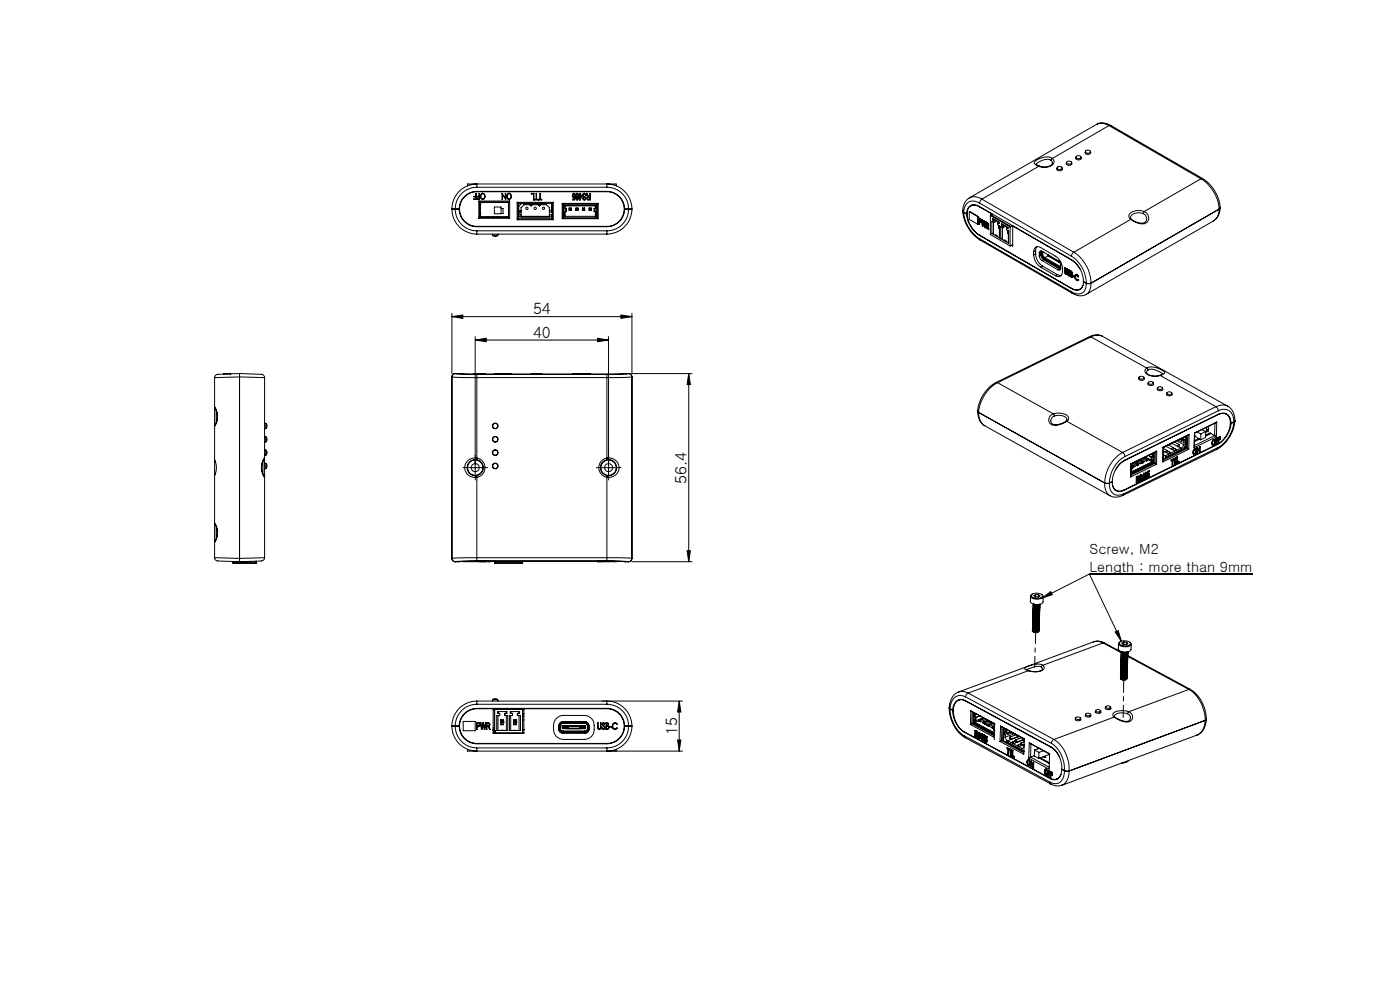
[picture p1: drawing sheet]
<svg xmlns="http://www.w3.org/2000/svg" width="420mm" height="297mm" viewBox="0 0 420 297" stroke-linecap="round" stroke-linejoin="round" font-family="sans-serif">
<defs><g id="words">
<g font-size="4.7">
<text x="159.9" y="94.2">54</text>
<text x="159.9" y="101.2">40</text>
<text x="206" y="144.9" transform="rotate(-90 206 144.9)">56.4</text>
<text x="203.1" y="220.3" transform="rotate(-90 203.1 220.3)">15</text>
</g>
<g font-size="4.2">
<text x="326.9" y="166.2">Screw, M2</text>
<text x="326.9" y="171.4">Length : more than 9mm</text>
</g>
</g></defs>
<g fill="none" stroke="#000" stroke-width=".3">
<path d="M329 37.2l-38.2 22.1M329 37.2h.1M329 37.2a4.3 4.3 0 0 1 4.2 .4M329 37.2l.7-.2h1.1l1.9 .6M332.7 37.6l-17 9.9M332.7 37.6l27.6 16M333.2 37.6h-.5M333.2 37.6l27.6 15.9M139.5 58.9l1.4-1 1.6-.4h39.6a5.2 5.2 0 0 1 5.2 5.1 5.2 5.2 0 0 1-5.2 5.2h-39a5.2 5.2 0 0 1-4.9-3.2 5.2 5.2 0 0 1 1.3-5.7zM142.7 58l.2 1.8h-.7v-.2h.5v-.6h-.5v-.2h.5zM143.1 55.1a7.5 7.5 0 0 0-7.5 7.5M143.1 55.1v1"/>
<path d="M143.1 56.1a6.5 6.5 0 0 0-6.5 6.5M143.1 55.1h-2.8v.6M143.1 56.1h39M143.1 55.1h39M143.7 58l.1 1.8h-.7v-.2h.6v-.6h-.6v-.2h.6zM144.4 58.1a.83 .83 0 0 1 1.2 .8 .83 .83 0 0 1-1.2 .7l-.3-.8zM144.5 58.2a.66 .66 0 0 1 .9 .7 .66 .66 0 0 1-1 .5l-.1-.6zM150.6 58v1.8l.1-1.4 1 1.4M150.6 58h.1M150.6 58l1 1.3 .1-1.3v1.8M151.7 59.8h.1M152.3 58.1a.84 .84 0 0 1 1.2 .8 .84 .84 0 0 1-1.3 .7l-.2-.8z"/>
<path d="M159.4 58h.8v1.9l-.1-1.7h-.7zM160.8 58l.2 1.7h.4v.2h-1v-.2h.4zM162 58l.1 1.7h.4v.2h-1v-.2h.5zM171.9 58h.4l.3 .5-.5-.4-.2 .7a.25 .25 0 0 0 .2 .2 .25 .25 0 0 0 .3-.1h.1l-.1 1h-.6v-.2h.5v-.5l-.2 .1a.7 .7 0 0 1-.5-.6 .7 .7 0 0 1 .3-.7zM172.9 58l.2-.1a.62 .62 0 0 1 .5 .5 .62 .62 0 0 1-.3 .7l.2 .4-.4 .5a.52 .52 0 0 1-.3-.4 .52 .52 0 0 1 .2-.5l-.3-.5zM173.9 58l.2 .5h.5l-.6 1.5-.1-1.3h-.2zM174.1 58.7h.4l-.4 .9zM174.9 58a.45 .45 0 0 1 .7 0 .45 .45 0 0 1 0 .6 .37 .37 0 0 0-.3-.5 .37 .37 0 0 0-.4 .4 .37 .37 0 0 0 .4 .4 .53 .53 0 0 1 .5 .8 .53 .53 0 0 1-.9 0v-.3a.34 .34 0 0 0 .5 .3 .34 .34 0 0 0 .2-.5 .34 .34 0 0 0-.5-.2 .57 .57 0 0 1-.2-1zM175.9 58l.8 .8h.2v-.8h.2v1.9h-.9a.63 .63 0 0 1 .2-1.1zM176.3 59.2l.6-.1v.6h-.6zM182.1 56.1a6.4 6.4 0 0 1 6.5 6.5M182.1 55.1v1"/>
<path d="M182.1 55.1a7.6 7.6 0 0 1 7.5 7.5M182.1 55.1h2.8v.6M290.8 59.3a4.2 4.2 0 0 0-1.8 4.2l.1 .1M290.8 59.3l.7-.3h1.2l1.9 .7M294.6 59.7l-.5 .5-.2 .7M294.6 59.7l27.6 15.9M310.9 49.2l.9 .6M311.6 49.8l-17 9.9M311.8 49.8h-.2M315.3 48l.4 .9M315.3 48a4.2 4.2 0 0 0-4.4 1.3M315.7 48.9a2.65 2.65 0 0 1-3.4 1l-.5-.1"/>
<path d="M315.7 47.5a1.29 1.29 0 0 1 .5 1.3 1.29 1.29 0 0 1-1 1l-1.5 .3-2.1-.3M315.7 47.5a4.6 4.6 0 0 0-5.5 1.3l1.4 1M315.7 47.5l-.4 .5M317.1 50.3a.77 .77 0 0 0 .8 .9 .77 .77 0 0 0 .7-.9M317.2 50.2a.86 .86 0 0 1 1.4 .3 .93 .93 0 0 1-1.5-.2zM320 48.7l-.1 .3a.92 .92 0 0 0 .8 .6 .92 .92 0 0 0 .9-.6l-.1-.3M320.1 48.5l.5-.2a.53 .53 0 0 1 .8 .4 .53 .53 0 0 1-.8 .5l-.6-.3zM322.8 47.1l-.1 .3a.92 .92 0 0 0 .8 .5 .92 .92 0 0 0 .9-.5l-.1-.3M322.8 46.9l.6-.3a.5 .5 0 0 1 .7 .3 .5 .5 0 0 1-.4 .7l-.7-.2zM325.6 45.4a.83 .83 0 0 0 .6 1 .83 .83 0 0 0 1-.5l-.1-.5M325.8 45.2l.4-.2a.5 .5 0 0 1 .8 .2 .5 .5 0 0 1-.5 .7l-.7-.1-.2-.3zM360.3 53.6a11.9 11.9 0 0 1 5.5 9"/>
<path d="M360.3 53.6l-17 9.8M360.8 53.5a11.4 11.4 0 0 1 5.2 8.8M360.8 53.5l-.5 .1M135.6 62.6a7.5 7.5 0 0 0 7.5 7.6M135.6 62.6h1M136.6 62.6a6.5 6.5 0 0 0 6.5 6.6M136.6 62.6h1.2M137.8 62.6a5.3 5.3 0 0 0 5.3 5.3h39a5.3 5.3 0 0 0 5.3-5.3M137.8 62.6a5.3 5.3 0 0 1 5.3-5.2h39a5.3 5.3 0 0 1 5.3 5.2M143.1 69.2v1M143.1 69.2h39M143.1 70.2h39"/>
<path d="M143.7 60.3h9.2M143.7 60.3v5.1M143.7 65.4h9.2M143.7 60.3l.3 .3M144 61h.1M144 64.1h.1M144 60.6v4.4M144 60.6h8.5M144 65l-.3 .4M144 65h8.5M146.1 65h.1M147.7 70.2l.1 .4"/>
<path d="M147.8 70.6a.99 .99 0 0 0 1.5 0M147.8 65h.1M147.8 70.6h1.5M148.3 62.1h2v2h-2zM149.3 65h.1M149.4 65h.1M149.4 70.2l-.1 .4M150.3 62.5h.6v1.5h-.6M151.9 65h.1M152.5 65l.4 .4M152.5 60.6v4.4M152.9 60.3v5.1"/>
<path d="M152.9 60.3l-.4 .3M155.2 60.6h10.8M155.2 60.6v5.3M155.2 65.9h10.8M155.2 60.6l.3 .4M155.5 61.6h.1M155.5 65.5h10.2M155.5 61h10.2M155.5 61v4.5M155.5 65.5l-.3 .4M155.6 64.8h9.9M155.6 63h.7"/>
<path d="M155.6 61v2.5h.7M155.7 63.5v.8M156.3 64.3h-.7v1.2M156.5 61l-.9 .9M157.2 61.3v-.3h6.7v.3M157.2 61.3l-.9 .9v2.9h8.5v-2.9l-.9-.9M157.2 61.3h6.7M158.9 61.3l.4 .5 .4-.5M161.4 61.3l.4 .5 .4-.5M164.8 63h.7M164.8 64.3h.7v1.2M165.5 61.6h.2"/>
<path d="M165.5 61v2.5h-.7M165.5 62.6h.2M165.7 65.5l.3 .4M165.7 61v4.5M166 60.6v5.3M166 60.6l-.3 .4M168.7 61v4.5M168.7 65.5h10.8M168.7 61h10.8M168.7 61l.3 .2M169 64h.1M169 63.8h.1"/>
<path d="M169 61.6h.1M169 61.2h10.2M169 61.2v4.1M169 65.3l-.3 .2M169 65.3h10.2M169.1 63.9l-.1 .3M169.1 63.9h.1M169.1 61.2v3.6M169.4 61.6v1l.5-.2v1.1l-.5-.2v1.5M169.4 61.6h9.3M169.4 61.6l.1 .1M169.5 61.7h9.1"/>
<path d="M169.5 61.7v.9M169.5 63.3v1.5M169.8 62.5v.9M170.7 63h.7M170.7 62.4h.7M170.7 62.4v.6M170.7 62.4h.1M170.8 62.4h.5M170.8 62.9h.5M170.8 62.4v.5M170.8 62.9l-.1 .1M171.3 62.4v.5"/>
<path d="M171.3 62.9l.1 .1M171.4 62.4v.6M171.4 62.4h-.1M172.8 62.4v.6M172.8 63h.6M172.8 62.4h.6M172.8 62.4h.1M172.8 62.4h.5M172.8 62.4v.5M172.8 62.9h.5M172.8 62.9v.1M173.3 62.4v.5"/>
<path d="M173.3 62.9l.1 .1M173.4 62.4v.6M173.4 62.4h-.1M174.7 62.4v.6M174.7 63h.7M174.7 62.4h.7M174.7 62.4h.1M174.8 62.4v.5M174.8 62.4h.5M174.8 62.9h.5M174.8 62.9l-.1 .1M175.3 62.4v.5"/>
<path d="M175.3 62.9l.1 .1M175.4 62.4v.6M175.4 62.4h-.1M176.7 62.4h.6M176.7 62.4v.6M176.7 63h.7M176.7 62.4h.7M177.3 62.9l-.6 .1M177.3 62.4v.5M177.3 62.9l.1 .1M177.4 62.4v.6M177.4 62.4h-.1"/>
<path d="M178.3 63.4l.4-.1v1.5M178.3 62.5v.9M178.6 61.7v.9M178.6 63.3v1.5M178.7 61.6v1l-.4-.1M178.7 61.6l-.1 .1M179 64.8v.5M179.1 61.2v3.6h-10.1M179.2 62l-.1 .3M179.2 65.3l.3 .2M179.2 61.2v4.1M179.5 61v4.5"/>
<path d="M179.5 61l-.3 .2M182.1 69.2v1M187.4 62.6h1.2M188.6 62.6a6.4 6.4 0 0 1-6.5 6.6M188.6 62.6h1M189.6 62.6a7.6 7.6 0 0 1-7.5 7.6M288.8 63.2a11.5 11.5 0 0 0 5.3 8.8M288.8 63.2l.3 .4M289.1 63.6a10.4 10.4 0 0 0 4.8 7.9M289.1 63.6l.8 .5M289.9 64.1a2.39 2.39 0 0 1 1.2-2.4 2.39 2.39 0 0 1 2.7 .2l27.6 15.9M289.9 64.1a8.7 8.7 0 0 0 3.9 6.5"/>
<path d="M290.2 64l-.3 .1M290.8 63.5l2.7 1.4M290.8 63.5v2.3l2.5 1.4M290.8 63.5l2.5 1.4M291.6 61.5l-.2 .1M291.7 61.4l-.4 .3M293.3 64.9v2.3M293.5 64.9l-.2 2.3M293.5 64.9h-.2M293.7 65.4l.4 .2M293.7 65.4l.3 .2M293.7 65.4l.1 1.7"/>
<path d="M293.8 66.3v-.6l.4 .4v.4l-.2-.1M293.8 66.3l.2 .1M293.8 62a2.28 2.28 0 0 0-2.7-.2 2.28 2.28 0 0 0-.9 2.6 8.2 8.2 0 0 0 3.6 6l27.6 16M293.8 62l3.5 2M293.8 70.6l27.6 15.9M293.9 60.9a2.94 2.94 0 0 0-3.4-.3 2.94 2.94 0 0 0-1.4 3M293.9 71.5l.2 .5M293.9 60.9l27.6 15.9M293.9 71.5l27.6 16M293.9 65.8v.4M293.9 66.6l-.1 .5M293.9 66.2l-.1 .1"/>
<path d="M293.9 66.2l.2 .2M293.9 61.9l-.1 .1M293.9 70.5l-.1 .1M294 65.6l.2 .2M294.1 72l27.6 15.9M294.1 65.6l.2 .1M294.1 65.6h-.1M294.1 66.4h.1M294.1 66.4h-.1M294.2 65.8l.2 .5M294.3 65.7l.2 .2M294.3 65.7l-.1 .1"/>
<path d="M294.4 66.3l-.2 .4-.4-.2v.6M294.4 65.9h.3M294.4 65.9l.2 .1M294.4 65.9l.4 1.8M294.5 66.3l-.3 .4M294.5 66.2l-.1 .1M294.6 66l.1 1.1M294.7 65.9l.1 1.1M294.7 65.9l-.1 .1M294.8 67.1h-.1M295 66.2l-.3 1.3v-.4M295 66.2h.2"/>
<path d="M295 66.2l.1 .1M295 66.6v-.2l.1 .2M295 66.6l-.2 1.1M295 66.6h.1M295.1 66.6l.3 1.5M295.1 66.8l-.3 .9M295.1 66.3l.1 .9M295.2 66.2l.2 .9M295.2 66.2l-.1 .1M295.4 67.1v.1M295.4 67.1l-.2 .1M295.5 66.5l-.2 1.3-.1-.6"/>
<path d="M295.5 66.5l.1 .1M295.6 66.6l-.2 1.5M295.7 66.8l-.3 1.3M295.7 66.6l.6 .2M295.7 66.6l.4 .3M295.7 66.6l.1 1.7M295.8 66.5l-.1 .1M295.8 66.5h-.3M295.8 66.5l-.2 .1M295.8 67.4v-.5l.5 .4v.3h-.2M295.8 67.4l.3 .2M296 67.7l.5 1.1"/>
<path d="M296 67.7l-.2-.1v.7M296 67v.3M296 67.7l-.2 .6M296 67.3l.2 .2M296 67.3l-.2 .1M296.1 66.9l.3 .6M296.2 67.5l.1 .1M296.2 67.5l-.1 .1M296.3 66.8l.3 .6M296.3 66.8l-.2 .1M296.3 67.9l.1 .3M296.4 67.8v.1"/>
<path d="M296.4 68.2l.1 .6M296.4 67.9l.1 .2M296.4 67.5l-.1 .4M296.4 67.9h-.1M296.5 68.1v.7M296.5 68.1l-.1 .1M296.6 67.4l-.3 .4M296.6 67.4l-.2 .1M297.1 64.6l5.9 3.4M297.1 64.6v5.7l5.9 3.4M297.3 64.4h.1M297.3 64.4l5.9 3.5"/>
<path d="M297.3 64.4l-.2 .2M297.3 64v.4M297.4 63.9l-.1 .1M297.7 65.9v-.4l2 1.1v.4l-.4-.2M297.7 65.9l.5 .2M297.8 64.2l-.5 .2M297.8 69.9l-.2 .1M298 65.8l-.3 .1M298.1 66.6v3.5M298.1 65.7v.2M298.2 66.1v.6M298.2 66.7l-.6-.3v3.6"/>
<path d="M298.5 70.3l.8 .5M298.6 65.9l-.4 .2M299 66.2l-.8 .5M299.3 66.8v.5l.6 .4v3.7l-2.3-1.4M299.5 67.7l.2 .1M299.5 67.7l.2 .3M299.6 68v.4l.2 .2M299.6 68l.2 .1M299.6 67.5l-.1 .2M299.6 66.6l-.3 .2M299.6 67.9v.1M299.7 68h.1"/>
<path d="M299.7 67.8v.2M299.8 67.7v3.4M299.8 67.7l-.1 .1M300.4 67.4v-.4l2 1.2v.4l-.5-.3M300.4 67.4l.5 .3M300.5 71.4l-.3 .2M300.6 67.3l-.2 .1M300.7 68.2v3.4M300.8 67.2v.2M300.9 68.3l-.7-.4v3.7M300.9 67.7v.6M301.2 71.9l.8 .5"/>
<path d="M301.3 67.5l-.4 .2M301.7 67.8l-.8 .5M301.9 68.3v.6l.7 .3v3.7l-2.4-1.3M302.3 69.2l.1 .2M302.3 69.2l.1 .3M302.3 69.1v.1M302.3 69.6l.2 .1M302.3 69.6l.2 .5M302.3 68.1l-.4 .2M302.3 69.5v.1M302.4 69.5l.1 .1M302.4 69.4v.1"/>
<path d="M302.5 69.2v3.4M302.5 69.3l-.1 .1M303 68v5.7M303.2 67.9h.1M303.2 67.9l.5-.3-.7 .4M303.8 73.3l-.8 .4M303.8 67.7v6.1l-.4-.3M303.8 67.7l17.6 10.2M303.9 67.7h-.1M310.1 75.5a1.32 1.32 0 0 1 .6-1.4 1.32 1.32 0 0 1 1.5 .1l4.4 2.6a4.7 4.7 0 0 1 1.8 5.7l-.6 .4-1.2-.3M310.1 76.4a4.6 4.6 0 0 0 2.1 3.7M310.1 75.5v.9"/>
<path d="M310.7 76.1a4.6 4.6 0 0 0 2.1 3.7M310.7 75.1v1M310.7 75.1l-.6 .4M310.7 76.1l-.6 .3M311 73.9l-.3 1.2M311.8 75.8a.51 .51 0 0 1 .2-.5 .51 .51 0 0 1 .6 0l4.8 2.8M311.8 76.7l.3 1 .5 .4M311.8 75.8v.9M312.3 76.4l.3 1 .5 .4M312.3 76.6l.2 .1M312.3 75.5l-.5 .3M312.3 76.4l-.5 .3"/>
<path d="M312.3 75.5v.9M312.3 75.2v.3M312.3 75.9l.1 .5M312.3 75.2l.2 1.5 .6 .9 5.1 2.9M312.5 76.3l.1 .6 .7 .7M312.5 75.3l-.1 .3M312.5 75.7v.6M312.5 75.7h.1M312.6 76.3h-.1M312.6 76.1h.2l.2 .6 .5 .5M312.6 75.3l-.1 .4M312.6 76.7l.7 .8"/>
<path d="M312.6 78.1l4.8 2.8M312.7 75.5l-.1 .1M312.8 75.7h.1M312.8 75.7v.4M312.8 75.5v.2M312.8 79.8l4.4 2.5M312.8 79.8l-.6 .3M313 75.6l-.2 .1M313.1 77.8l-.5 .3M313.1 77.8l4.8 2.8M313.3 77.6l4.5 2.7M313.3 77.5l4.6 2.6"/>
<path d="M313.3 77.6h.1M313.5 77.2l-.2 .3M313.5 77.2l4.5 2.6M314.4 76.4l.4 .3M314.4 76.4v.2l.4 .2M314.5 76.7l-1 .5M314.5 76.7l3.2 1.9M314.5 76.7h.1M314.5 76.7l3.4 1.9M314.8 76.7v.1M317.3 78.1l.4 .2M317.3 78.1l.4 .4"/>
<path d="M317.4 78.1l.7 .8 .1 1.5M317.4 78.1h-.1M317.7 78.3h.1M317.7 78.5h.1M317.7 78.3v.3M317.7 78.6h.2M317.9 78.6h.1M318 79.8l-.1 .3M318 79.8l.2 .1M318.2 79.7l-.2 .1M321.4 77.9l1.5 1.2 1.2 1.6M321.4 77.8a7.8 7.8 0 0 1 3.6 6.6"/>
<path d="M321.5 76.8a9.7 9.7 0 0 1 4.4 8.1M321.5 77.9h-.1M322.2 75.6l-.6 .7-.1 .5M322.2 75.6a11.6 11.6 0 0 1 5.1 9.3M339.2 65.2l.3 .6M339.2 65.8h.3M339.2 65.8l-17 9.8M343 64a1.51 1.51 0 0 1 .9 2 1.51 1.51 0 0 1-2 .8l-1.3-.4-1.1-.6M343 64a3.1 3.1 0 0 0-3.8 .9v.3M343.3 63.4a1.89 1.89 0 0 1 1.3 2.2 1.89 1.89 0 0 1-2.1 1.5l-1.9-.5-1.4-.8M343.3 63.4a3.7 3.7 0 0 0-4.6 1.2v.6l.5 .6M343.3 63.4l-.3 .6"/>
<path d="M364.1 66.2l-38.2 22M365.8 62.6l-.4 2.1-1.3 1.5M365.8 62.6l-38.5 22.3M366 62.2a4.4 4.4 0 0 1-1.9 4M366 62.2l-.2 .4zM135.6 94.9l3.3-.5v1zM135.6 93.9v18.1M135.6 94.9h54M186.3 94.4l3.3 .5-3.3 .5zM189.6 93.9v18.1h18M312.2 80.1l4.4 2.5M317.2 82.3l1.2 .2"/>
<path d="M317.2 82.3l-.6 .3M317.8 80.3l.4 .1M317.9 80.6l.2 .1M317.9 80.1l.3 .1M317.9 80.6l-.5 .3M317.9 80.2l-.1 .1M318.2 80.4a.51 .51 0 0 1-.2 .5 .51 .51 0 0 1-.6 0M319.3 80.3v1.3a.38 .38 0 0 0 .2 .5 .38 .38 0 0 0 .5-.1v-.3M319.3 80.3h.3M319.3 80.3h.1M319.4 81.3v.2M319.4 81.5l.3 .5"/>
<path d="M319.4 80.3v1M319.6 81.5l.2 .4M319.6 81.2v.3M319.6 80.3v.9M319.6 81.5h-.2M319.6 80.3h-.2M319.6 81.2l-.2 .1M319.8 81.9h.1M319.8 81.9l-.1 .1M319.9 80.6v1.3l-.2 .1M319.9 80.6h.3M319.9 80.6l.1 .1"/>
<path d="M320 80.7v1M320.1 82.1l-.2 .1M320.2 81.6l-.2 .5M320.2 80.6v1M320.2 81.6l-.2 .1M320.2 80.6l-.2 .1M320.3 82.1l.2 .4M320.4 81.2l.1 .3M320.5 81.5l.1 .2M320.5 81.1l.1 .3M320.5 80.9l-.2 .2 .4 1.1-.2 .3M320.5 80.9l.4 .5"/>
<path d="M320.5 81.1l.4 .3M320.5 81.1l-.1 .1M320.5 81.1h.1M320.6 81.4l.1 .2M320.6 81.7l.3 .7M320.6 81.4l-.1 .1M320.7 80.9l.3 .4-.1 .1M320.7 80.9h-.3M320.7 82.4l-.2-.4a.37 .37 0 0 0-.2 .4 .37 .37 0 0 0 .4 .3l.2-.3M320.7 82.4h.1M320.7 80.9h-.2M320.7 82.4l-.2 .1"/>
<path d="M320.7 81.6l.3 .7M320.7 81.6l-.1 .1M321 82.3l-.3 .4M321 82.3l-.1 .1M321.1 81.3v1.6l.5 .2 .1-.3M321.1 81.3h.3M321.1 81.3l.2 .1M321.2 82v-.5l.3 .3v.3h-.3M321.2 82.2v.6M321.2 82.8l.1 .1M321.2 82.2h.1M321.2 82v.1"/>
<path d="M321.2 82.2l.4 .5-.1 .3-.2-.1M321.3 81.4l.3 .6M321.3 82.7l.2 .1M321.3 81.9l.1 .1M321.3 81.6v.3M321.3 82.3v.4M321.3 81.9l-.1 .1M321.3 82.7l-.1 .1M321.4 82l.1 .1M321.4 82l-.2 .1M321.4 81.3l.4 .6M321.4 81.3l-.1 .1"/>
<path d="M321.5 82.8l.1 .1M321.5 87.5l.2 .4M321.5 82.8l-.2 .1M321.5 86.4l-.1 .1M321.5 82.3l.2 .5M321.6 82l-.1 .3M321.7 87.9a4 4 0 0 0 4.1 .3M321.7 82.2l.2 .5M321.8 81.9l-.3 .4M321.8 81.9l-.2 .1M321.9 82.8l-.3 .3M321.9 82.7l.5 .1"/>
<path d="M321.9 82.7l.4 .2M321.9 82.8l.4 .3M321.9 82.7v.1M321.9 82.8h-.2M322.3 82.9v.2M322.4 82.8l-.1 .3M322.4 82.8l-.1 .1M322.5 82.9l.2-.4h.2l.6 .5M322.5 82.9l.5 1M322.7 82.9l.1 .5 .3 .4M322.7 82.9h-.2M322.9 82.4l-.2 .5"/>
<path d="M323 82.3l.5 .7M323 82.3a.68 .68 0 0 0-.6 .5 .68 .68 0 0 0 .1 .7l.5 .6 .5-.1M323.1 82.3h-.5M323.1 83.8l.3 .1M323.1 82.3l.5 .6-.1 .1M323.1 82.3h-.1M323.1 83.8l-.1 .1M323.4 83.9h-.4M323.4 83.9h.2M323.4 83.9l.1 .1M323.5 84l-.1 .1M323.6 83.9l-.1 .1"/>
<path d="M324.3 86.5h-.1M324.4 86.4l-.4 .2M324.9 85.4a2.12 2.12 0 0 1-3.5 1M325 84.4a2.16 2.16 0 0 1-1 2.4 2.16 2.16 0 0 1-2.6-.3M325 84.4l.9 .5M325.9 84.9h1.4M325.9 84.9a2.66 2.66 0 0 1-1.3 2.9 2.66 2.66 0 0 1-3.1-.3M327.3 84.9l-.3 1.9-.5 1-.7 .5M64.4 113.2v8.9M67.1 112h.1M67.1 112v.1M68.1 112v.1"/>
<path d="M68.2 112v.1M68.8 112v.1M69 112h.1M69.2 112l-2 .1M69.2 112h.1M71.9 112l6.5 .2a.99 .99 0 0 1 1 1M71.9 113l7.5 .2M71.9 112v1M71.9 113l-7.5 .2M71.9 112l-6.5 .2a.99 .99 0 0 0-1 1M71.9 113v54.4M79.4 113.2v24.1"/>
<path d="M135.6 113l7.5 .2M135.6 113v54.4M136.6 112l6.5 .2M136.6 112h-.3a.99 .99 0 0 0-.7 1M136.6 112l4.7 .1h42.5l4.8-.1M136.6 112l-.9 .4-.1 .6M142.2 112.1v-.1h.7v.1M142.6 101.9l3.3-.5v1zM142.6 100.9v41.8M142.6 101.9h40M143.1 112.2v1M143.1 113.2h39"/>
<path d="M143.1 112.2h39M143.1 113.2v24.1M143.1 112.1v-.1h.7v.1M144.9 112h-.8v.1M144.9 112h.7v.1M144.9 112v.1M148.3 112.1h2M150.6 112.1v-.1h1.1v.1M150.7 112v.1M152.7 112h-.7v.1M152.7 112h.8v.1M152.7 112v.1"/>
<path d="M159.4 112.1v-.1h.8v.1M160.1 112v.1M160.4 112.1v-.1h1v.1M161.5 112.1v-.1h1v.1M171.7 112v.1M171.8 112h.8l-.1 .1M171.8 112v.1M172.4 112v.1M173.1 112l-.4 .1M173.1 112h.4v.1M173.1 112v.1M173.7 112.1v-.1h.9v.1"/>
<path d="M173.9 112v.1M174 112v.1M174.7 112v.1M175.3 112h-.5v.1M175.3 112h.4M175.3 112v.1M175.7 112l.1 .1M175.7 112v.1M176 112h.5M176 112l-.1 .1M176 112v.1M176.5 112h.6v.1"/>
<path d="M176.5 112v.1M179.3 101.4l3.3 .5-3.3 .5zM182.1 112.2v1M182.1 113.2v24.1M182.6 100.9v41.8M188.6 112l-6.5 .2M188.6 112a1.01 1.01 0 0 1 1 1M188.6 112l.7 .3 .3 .7M189.6 113l-7.5 .2M189.6 113v54.4M206.6 112l.5 3.2h-1zM206.6 112v56.3"/>
<path d="M298.8 114.6a10.9 10.9 0 0 0-5.5 8.8l.3 .2M298.8 114.6l.5 .1M299.3 114.7a11.4 11.4 0 0 0-5.7 8.9M299.3 114.7l16.7 9.3M326.8 100.9l.5 .1M326.8 100.9l-28 13.7M327.3 101l-28 13.7M327.3 101l16.7 9.3M330.7 100.8a4.1 4.1 0 0 0-3.9 .1M330.7 100.8l-1.5-.4-1.9 .6M330.7 100.8l37.6 20.9M341.7 113.1l-.1 .4a.98 .98 0 0 0 1.7 0l-.1-.3"/>
<path d="M341.8 113a.79 .79 0 0 1 1.3 .3 .9 .9 0 0 1-1.4-.2zM344 111.6a3.2 3.2 0 0 0 3.9 .9M344 110.3a1.13 1.13 0 0 0-.5 1.2 1.13 1.13 0 0 0 1 .9l2 .4 1.6-.3M344 110.3a5.1 5.1 0 0 1 4.4 .5l1 .7a1.11 1.11 0 0 1-1.3 1M344 110.3l.4 .6M344.4 110.9l-.4 .8M344.4 110.9a4.6 4.6 0 0 1 4.3 1.1l.1 .1M344.5 114.7a.84 .84 0 0 0 .6 .9 .84 .84 0 0 0 1-.5l-.1-.4M344.6 114.5a.79 .79 0 0 1 1.3 .4 .9 .9 0 0 1-1.4-.2zM347.2 116.2a.84 .84 0 0 0 .7 1 .84 .84 0 0 0 1-.6l-.1-.3M347.3 116.1h.1a.79 .79 0 0 1 1.3 .3 .94 .94 0 0 1-1.5-.2zM347.9 112.5h.2"/>
<path d="M348.1 112.5l16.7 9.4M348.8 112l-.9 .5M350 117.8a.82 .82 0 0 0 .6 .9 .82 .82 0 0 0 1-.5l-.1-.4M350.1 117.6h.1a.79 .79 0 0 1 1.3 .4 .77 .77 0 0 1-.8 .3 .77 .77 0 0 1-.6-.7zM64.4 137.9a5.2 5.2 0 0 1 0 4.5M64.4 122.1v-.1a5 5 0 0 1 0 5.7M64.4 137.9v4.5M64.4 122.1v5.6M64.4 122.1l.2 .4M64.4 127.7v10.2M64.6 122.4a4.9 4.9 0 0 1 0 4.9M64.6 127.2l-.2 .5"/>
<path d="M64.9 123v3.7M78.9 138.2v3.9M79.2 137.6a5 5 0 0 0 0 5.1M79.4 137.3l-.1-.1a5 5 0 0 0 .1 5.9v-.1M79.4 137.3v5.7M79.4 137.3l-.3 .4M79.4 130.8l.4 .1M79.4 138.8l.4 .1M79.4 126.8l.4 .1M79.4 134.8l.4 .1M79.8 130.9a1.03 1.03 0 0 1 0 1.5M79.8 138.9a1.03 1.03 0 0 1 0 1.5"/>
<path d="M79.8 126.9a.99 .99 0 0 1 0 1.5M79.8 134.9a.99 .99 0 0 1 0 1.5M79.8 130.9v1.5M79.8 138.9v1.5M79.8 126.9v1.5M79.8 134.9v1.5M79.8 132.4l-.4 .1M79.8 128.4l-.4 .1M79.8 136.4l-.4 .1M143 137.8a2.43 2.43 0 0 1 2 2.4 2.43 2.43 0 0 1-2 2.4M143 137.8a2.43 2.43 0 0 0-2.8 2.4 2.43 2.43 0 0 0 2.8 2.4M143.1 137.3a2.93 2.93 0 0 1 2.4 2.9 2.93 2.93 0 0 1-2.4 2.8"/>
<path d="M143.1 137.3a2.97 2.97 0 0 0-3.7 2.9 2.97 2.97 0 0 0 3.7 2.8M143.1 137.3l-.1 .5M182.1 137.3a2.97 2.97 0 0 1 3.6 2.9 2.97 2.97 0 0 1-3.6 2.8M182.1 137.3a2.93 2.93 0 0 0-2.5 2.9 2.93 2.93 0 0 0 2.5 2.8M182.1 137.3v.5M182.1 137.8a2.43 2.43 0 0 1 2.9 2.4 2.43 2.43 0 0 1-2.9 2.4M182.1 137.8a2.44 2.44 0 0 0-1.9 2.4 2.44 2.44 0 0 0 1.9 2.4M293.3 123.2a4.9 4.9 0 0 0 2.2 4.4M293.3 123.3l.3 .3M293.6 123.6a4.2 4.2 0 0 0 1.8 4M293.6 123.6l37.8 21.1M295.4 127.6l37.6 21"/>
<path d="M316 124a1.79 1.79 0 0 0-1.3 2.3 1.79 1.79 0 0 0 2.3 1.2l1.5-.4 1.5-.8M316 124a4.2 4.2 0 0 1 4.5 .9l.1 .6-.6 .8M316 124l.3 .7M316.3 124.7a1.37 1.37 0 0 0-1.1 1.7 1.37 1.37 0 0 0 1.9 .9l1.7-.5 .9-.5M316.3 124.7a3.2 3.2 0 0 1 3.7 .9l.1 .2M320 126.3h-.2M320 126.3l16.8 9.3M320.1 125.8l-.3 .5M336.8 135.6a11 11 0 0 0-5.4 9.1M336.8 135.6l.4 .4 .3 .8M337.4 137.9l.1 .1M337.5 138l-1.5 1.1-1.4 1.7"/>
<path d="M337.5 136.8a9.2 9.2 0 0 0-4.7 8M339.3 139.9h.1M339.3 139.6l.4 .3M339.3 139.3l.7 .4M339.3 139l-.1 3.9M339.3 139v.1M339.3 139.1l-.1 3.3M339.3 139l1.3 .7-.5 .2M339.4 139.9v.2M339.4 139.9v.9M339.7 139.9v.4M339.7 138.8l1.4 .8"/>
<path d="M340 139.7v.4l-.3 .2M340 139.7l-.3 .2M340.1 138.6l1 .6M340.5 138.5l1 .5M340.7 138.3l1.3 .7 .4-.2M341.1 139.2v.4M341.2 138.1l1.3 .8M341.5 139v.4l-.4 .2M341.5 139l-.4 .2M341.6 137.9l1 .6M341.9 137.8l1 .5M342.2 137.6l1.2 .7-.5 .3"/>
<path d="M342.6 138.5l-.1 .4M342.6 137.4l1.4 .8M342.9 138.3l-.3 .2M342.9 138.3v.4l-.4 .2M342.9 138.5l.1 .1M343 137.2l1 .6M343.4 137.1l1 .5M343.6 136.9l1.7 1M344 137.8v.4M344.3 137.7l1.3 .7M344.4 137.6l-.1 .4-.3 .2M344.4 137.6l-.4 .2"/>
<path d="M344.5 136.5l.9 .5M344.6 136.5l1.1 .5M345.2 139.1h.1M345.4 137l-.1 .9M345.4 137l.1 .1M345.5 137.8l.3-.1v.8M345.5 137.8l-.2 .1M345.5 137.1v.7M345.6 138.4l-6.4 3.1M345.6 138.4l.2 .1M345.7 137h.1M345.7 137.7l-.1 .7"/>
<path d="M345.7 138.9h.1M345.7 138.9l-6.5 3.2M345.7 135.9v1.1M345.8 138.5l-6.6 3.2M345.8 137l-.3 .1M345.8 135.9v1.1M346 138.7h.1M346.1 135.7l-.1 3M346.2 138.7l.3 .1M346.2 138.7l-7 3.4M346.3 135.6l-.1 3.1M346.5 138.8l-7.3 3.6"/>
<path d="M346.5 138.8l.5 .3M347 139.1l-7.8 3.8M347 135.2v3.9M347 135.2l-7.7 3.9M347 135.2l-.4 .3-.1 3.3M348.9 138v.4M349 135.1l.8 .5M349 134.4l1.2 .6M349 135.4l.1 .2M349 134l-.1 4.4M349 134v.1M349 134.1l-.1 3.9"/>
<path d="M349.1 135.6l-.2 .1M349.7 133.7l1.9 1.1M349.8 133.8l-.8 .4 .1-.2M349.9 135.6l.7 .4M350.2 135.1l.7 .4M350.5 133.3l1.5 .8M350.9 135.5l.3 .2-.6 .3M350.9 135.5l-.3 .5M351.3 137.8l.2 .3M351.3 137.8l.2 .1M351.5 137.9v.2M351.5 138.1l.3-.1v1.4"/>
<path d="M351.5 132.8l1.9 1.1M351.6 132.9l-1 .5M351.6 138l.2 1.4M351.7 134.2h.3a.3 .3 0 0 1 0 .4 .3 .3 0 0 1-.5 0zM351.7 134.8l.7 .3M352 134.2l.7 .4M352.1 137.4v.1M352.1 137.4l.2 .1M352.2 137.5l-.3 .4-.1 1.5M352.2 137.5l-.9 .3M352.2 137.5l-.7 .4M352.2 137.7h.1"/>
<path d="M352.3 132.4l1.5 .8M352.3 137.5v.2M352.3 137.7l.3-.2-.1 1.6M352.4 137.6l.1 1.5M352.7 134.6l.3 .2-.6 .3M352.7 134.6l-.3 .5M353 132.1l2.2 1.2M353 137h.3M353 137.2l-.9 .2M353 137l.1 1.8M353 137.2l-.7 .3M353 137.2l-.3 .3-.2 1.6"/>
<path d="M353 137l.1 .1M353.1 137.1v1.7M353.3 137l-.2 .1M353.3 137l-.1 1.5 .5-.2M353.5 133.3h.3a.34 .34 0 0 1-.1 .4 .34 .34 0 0 1-.4 .1zM353.6 133.9l.7 .4M353.7 138.3l-.5 .1M353.7 138.3v.2l-.6 .3M354 131.6l.5 .3M354.1 131.5v.2M354.3 131.4v.4M354.3 134.3l.2 .4"/>
<path d="M354.3 134.3l-4.8 2.3M354.3 134.3l.2 .1M354.5 131.8v.6l-1.1-.5M354.5 134.4v.3M354.5 134.7l-4.8 2.3v-.2l-.6-.5v-.7M354.5 131.8l.4 .2M354.7 131.2l.2 .1M354.9 132l.3 .6M355.2 133.3l-.7 1.1M355.2 132.6v.7M355.2 131v.1M355.2 131.1l-.3 .2"/>
<path d="M355.4 131.8l-.5 .2M355.4 131.8l.3 .6M355.4 131.8l-.4-.2-.5 .2M355.6 133.5h.1M355.6 132.3h.1M355.6 134.2h.2M355.6 134.2l-.6 .2M355.7 133.4l-.1 .8M355.7 131.9l-.2 .1 .2 .2M355.7 132.4l-.5 .2M355.7 132.4v1l-.8 1.3M355.7 130.9v1.5"/>
<path d="M355.7 130.7v.2M355.7 130.9l-.5 .2M355.7 130.9l-.8 .4M355.9 134.2l.3 .2M355.9 134.2l-7 3.4M356 130.6l-.1 3.6M356.2 134.4l-7.3 3.6M356.2 134.4l.4 .3M356.6 134.7l-7.7 3.7M356.7 130.2l-.1 4.5M356.7 130.2l-7.7 3.9M356.7 130.2l-.4 .3-.1 3.9"/>
<path d="M357.8 135.6l.4 .6M357.8 135.6h.2M358.1 136h.3M358.3 133.6l-.1 .6M358.4 130.8h.1M358.4 129.8l-.2 4.4M358.4 129.8h.1M358.4 129.8l-.1 3.8M358.4 136h.1M358.4 134.5l.4 .1M358.4 134.5l-.4 .4-.2 .7M358.4 129.8v1"/>
<path d="M358.4 134.5l.1 .1M358.4 130.8l1.8 1M358.5 134.6l-.5 1M358.5 134.6l.1-.1a.86 .86 0 0 1 .4 1 .86 .86 0 0 1-.9 .6l-.1-.5M358.6 134.7l.2 .4M358.8 135.1l-.4 .9M358.8 130.6l-.4 .2M358.8 135.1l.1 .1M358.9 135.2v-.3a.42 .42 0 0 0-.6-.1 .42 .42 0 0 0-.2 .5v.6l.4 .1M358.9 135.2l-.4 .8M359.1 134.2h.1M359.1 134.2l.1 1.6"/>
<path d="M359.1 134.2l.2 .1M359.1 129.4l1.2 .7M359.2 134.3h.1M359.2 134.3v1.5M359.3 134.7l.7 .7M359.7 131.5l-1.4 .6M359.8 133.8l.2 .1M359.8 133.8v1.1M359.8 133.8l.1 .1M359.9 131.6l-1.6 .8M359.9 133.9v1.2l-.6-.8M360 135.4l-.7-.8-.1 1.2"/>
<path d="M360 133.9h-.1M360 133.9v1.5M360.3 130.1l-.1 1.7M360.5 128.7l1.2 .7M361.7 129.4v1.7l-1.5 .7M361.7 129.4l-1.4 .7M361.9 128.1v1.1l-.3 .1M362 128.9l.5-.3-.5 .3M362 128.9h.1M362 128.9l.3 .4-.6 .2M362 128.9v.2M362.5 127.8v1.6"/>
<path d="M363.3 129.9l-.2-.1-1.4 .7M363.3 129.9l1.1 .7M363.3 129.9l-1.6 .8M363.5 132.8l.4 .7M363.5 132.8l.1 .1M363.8 133.2h.2M364 133.2l.1 .1M364 131.7l.5 .1M364 131.7l-.5 1.1M364 131.7l.2 .1M364.2 131.8l-.6 1.1M364.2 131.8a.88 .88 0 0 1 .5 .8 .88 .88 0 0 1-.6 .8h-.3l-.2-.5"/>
<path d="M364.3 131.9l.2 .4M364.4 130.6h.1M364.4 130.6l-6.1 3M364.4 130.6l.5 .3M364.5 132.3l-.5 .9M364.5 132.3l.1 .1M364.5 126.8l-6.1 3M364.5 126.8l-.1 3.8M364.6 132.4v-.3a.44 .44 0 0 0-.6-.1 .44 .44 0 0 0-.2 .5v.6l.3 .2M364.6 132.4l-.5 .9M364.8 131.4l.1 1.6M364.8 131.4l.1 .1"/>
<path d="M364.8 121.9l.6 .7 .1 .5M364.8 121.9l-28 13.7M364.9 130.9l-6.7 3.3M364.9 131.5v1.5M364.9 134.7l-28 13.7M365 126.5l-.1 4.4M365 126.5l-6.6 3.3M365 126.5l-.5 .3M365.2 133.1l.1 .1M365.2 134.2l-.3 .5M365.2 134.2l-28 13.8M365.3 133.2l-28 13.7"/>
<path d="M365.4 131.9h-.4M365.4 131.2l-.6 .2M365.4 131.2l-.4 .4v.5l.4-.2M365.4 131.2l-.5 .3M365.4 131.9l-.4 .3-.1 .8M365.4 124.2h.1M365.4 131.1l.1 1.6M365.4 131.1l.2 .1M365.5 124.2a2.45 2.45 0 0 1 2.8 .2 2.45 2.45 0 0 1 .8 2.7 7.9 7.9 0 0 1-3.8 6l-28 13.7a2.21 2.21 0 0 1-3.5-1.2M365.5 123.1a3 3 0 0 1 4.6 2.7l.1 .7M365.5 124.2l-28 13.8M365.5 123.1l-28 13.7"/>
<path d="M365.6 131.2l-.1 1.5M366.1 131.5l-.4 .1M366.1 131.5l-.4 .4-.2 .8M366.1 130.9l-.7 .2M366.1 130.9l-.5 .3M366.1 130.9l-.4 .4v.4l.4-.2M367.4 123.9l.5 .2M367.6 123.9l.1 .1M368.3 121.7a4.7 4.7 0 0 1 2.2 4.5M368.3 121.7l-1.6-.3-1.9 .5M369.1 126.8l.2 .1M369.3 126.9a2.58 2.58 0 0 0-1-2.6 2.58 2.58 0 0 0-2.8-.1l-28 13.7a7.7 7.7 0 0 0-3.8 6.5"/>
<path d="M369.3 126.9a8.3 8.3 0 0 1-4 6.3M370.2 126.5a9.9 9.9 0 0 1-5 7.7M370.2 126.5l-.9 .4M370.5 126.1l-.3 .4M370.5 126a11 11 0 0 1-5.6 8.7M64.4 156.8a5.1 5.1 0 0 1 0 5.7M64.4 156.8v5.7M64.4 156.8l.2 .5M64.4 142.4v14.4M64.6 157.2a4.9 4.9 0 0 1 0 4.9M64.9 157.8v3.7M79.1 142.6l.3 .4"/>
<path d="M79.4 143v24.1M79.8 140.4l-.4 .1M140.1 140.2h5M143 142.6l.1 .4M143.1 143v24.1M180.1 140.2h5M182.1 143v24.1M182.1 142.6v.4M331.4 144.7a3.5 3.5 0 0 0 2.8 4.3l1.7-.2 1-.4M331.4 144.7l1.4 .1M332.8 144.8a2.87 2.87 0 0 0 1.1 3.1 2.87 2.87 0 0 0 3.3 .1M333.7 144.4a2.35 2.35 0 0 0 .9 2.5 2.35 2.35 0 0 0 2.7 0"/>
<path d="M333.7 144.4l-.9 .4M334.3 146.7l.5 .2M334.5 146.8l.2 .1M337.2 146.9h.1M337.2 148l-.3 .4M339.2 142.4v.5M339.3 140.1l.1 .1M339.4 140.8h.1M339.4 140.2h-.1M339.4 140.8l-.2 .1M339.4 140.1v.1M339.4 140.1v.7"/>
<path d="M339.4 140.2l.3 .1M339.5 140.2l-.1 .1M340.9 142.9l.1 1.8M340.9 142.9l.1 .1M341 143v1.7M341.2 143.5l-.1 .1M341.2 143.5l.2 .1M341.3 143.8l.1 .2M341.3 142.7l-.4 .2M341.3 142.7l.2 .1M341.4 144l.3 .4M341.4 144l.2 .1"/>
<path d="M341.5 142.8h.1l.2 .3-.3 .6M341.5 143l.1 .2M341.5 142.8l-.5 .2M341.5 143l-.4 .2v.5l.3-.1M341.5 143.7l.1 .1M341.5 143v.1M341.5 142.7l.2 .1M341.5 142.7h-.2M341.5 143.1l-.3 .4M341.5 143.1l.1 .1M341.6 143.8l.2 .5-.1 .1M341.6 144.1l-.2-.3-.3 .1-.1 .8"/>
<path d="M341.6 144.1l.1 .3M341.6 143.2l-.2 .4M341.8 143.6l.3 .5M341.8 143.6h.3M341.8 143.6l.1 .1M341.8 142.9l.1 .3M341.8 142.9l.2 .1M341.9 143.2l.2 .1M342 143l.1 .3 .4 .2M342.1 143.6l.2 .3M342.1 143.6l-.2 .1M342.1 143h.1"/>
<path d="M342.2 143h.2M342.2 143.8l-.1 .1M342.2 143l.1 .1M342.2 143.8l.1 .1M342.2 142.3l.3 .1M342.2 142.3l-.4 .6M342.2 142.3l.1 .1M342.3 143.1h.2M342.3 142.4l-.3 .6M342.3 142.4h.3l-.1 .4M342.4 143h.1M342.4 142.6l.1 .2"/>
<path d="M342.4 143l.1 .1M342.4 143.3v.1M342.4 143.4l-.2 .4M342.4 143l.2 .2M342.4 143.4l.1 .1M342.5 143.1l.2 .3M342.5 143.5l-.2 .4M342.5 142.8a.25 .25 0 0 0-.4-.1 .25 .25 0 0 0 .2 .4M342.6 143.2l.2 .1M342.7 143.4a.43 .43 0 0 1-.2 .7 .43 .43 0 0 1-.6-.4M342.7 143.4h.1M342.8 143.4l.3-.1v.4"/>
<path d="M342.8 143.3v.1M343 143h-.1M343 143.3l.1 .4M343 143h.1M343 142.7v.3M343.1 141.8l.2 .1M343.1 141.8l-.5 1.4M343.1 141.8l.1 .1M343.2 142.3l-.1 .7-.2 .2zM343.2 141.9l-.4 1.4M343.3 141.9h-.1M343.3 141.9l.1 1"/>
<path d="M343.3 142.9h.1M343.4 143.1l.3 .3M343.4 143.1l-.3 .6M343.4 142.9v.2M343.4 142.9l.1 .1M343.4 142.1l.2 .3M343.4 142.1l.2 .1M343.6 142.4l-.2 .5M343.6 142.2l.1 .3-.2 .5M343.7 141.5l.3 .1M343.7 141.5l-.3 .6M343.7 141.5l.2 .1"/>
<path d="M343.9 141.6l-.3 .6M343.9 141.6a.39 .39 0 0 1 .3 .3 .39 .39 0 0 1-.2 .4M343.9 141.8l-.2 .3 .1 .2M343.9 141.8l.1 .2M343.9 141.9l-.1 .4M343.9 141.8v.1M343.9 142.5v.2M343.9 141.9l.1 .1M343.9 142.7l-.1 .5M343.9 142.7l.1 .1M344 142.3l.1 .4-.2 .6-.2 .1-.2-.4M344 142.3v.1"/>
<path d="M344 142l-.2 .3M344 142.8l-.1-.3-.3 .2 .2 .5M344 142.8l-.2 .4M344.1 142.7l.1 .2M344.2 142.9l.2 .1M344.2 141.3l.1 1M344.2 141.3l.2 .1M344.3 142.6l.2 .2M344.3 142.6h-.2l.1 .1M344.3 142.6l-.1 .1M344.4 141.4l-.1 .9M344.6 142v.2"/>
<path d="M344.6 142l.1 .3M344.6 142l-.3 .3M344.6 141.7l.1 .1M344.6 141.8h.1M344.6 142.2l-.1 .6M344.6 141.8a.6 .6 0 0 1 .2 .7 .6 .6 0 0 1-.5 .4l-.1-.2M344.6 142.2l.1 .1M344.7 142.3l-.2 .5M344.8 141.2l-.3 .4-.1 .4 .2-.2M344.8 141.2l-.6 .1M344.8 141.2l-.4 .2M64.4 167.1a1.55 1.55 0 0 0 2 1.1l5.5 .1"/>
<path d="M64.4 167.1l7.5 .3M64.4 162.5v4.6M64.6 162l-.2 .5M69.9 168.6h7M70.5 168.3h2.8M71.9 167.4v.9M76.9 168.2v.7h-7v-.6M79.4 167.1l-7.5 .3M79.4 167.1a1.57 1.57 0 0 1-2.1 1.1l-5.4 .1M135.6 167.4l.1 .5 .9 .4M135.6 167.4a.95 .95 0 0 0 1 .9M142.6 168.2v.1l-3.6-.1"/>
<path d="M143 168.2v.1h.5M143.1 167.1v1M143.1 167.1l-7.5 .3M143.1 168.1l-6.5 .2M143.1 168.2l-6.5 .1M143.1 167.1h39M143.1 168.1h39M143.5 168.3h.3M143.5 168.2v.1M143.8 168.2v.1M144 168.2l-.2 .1M144.1 168.2v.1h1.1"/>
<path d="M144.3 168.2v.1M144.5 168.2v.1v-.1M144.6 168.2v.1M144.9 168.2v.1M145 168.2v.1M145.2 168.3h.1M145.2 168.2v.1M145.3 168.3h.1M145.3 168.2v.1M145.4 168.2v.1M145.6 168.2v.1M145.8 168.2v.1h-.4"/>
<path d="M145.9 168.2v.1h.6M146.5 168.3h.5M146.5 168.2v.1M147 168.2v.1M147.1 168.2l-.1 .1M148.4 168.6h8.4M148.4 168.2v.7h8.4v-.7M179.3 168.2l.2 .1M179.5 168.3h.1M179.5 168.2v.1M179.5 168.3h.3M179.8 168.3h.3"/>
<path d="M179.8 168.2v.1M180.2 168.3h.1M180.2 168.2v.1M180.3 168.2l-.1 .1M180.6 168.2l.1 .1M180.7 168.3h.3M180.7 168.2v.1M181 168.2v.1M181.4 168.2v.1h-.4M181.5 168.2v.1M181.8 168.2l.3 .1M182.1 168.3h.5"/>
<path d="M182.1 167.1l7.5 .3M182.1 168.1l6.5 .2M182.1 167.1v1M182.1 168.2l6.5 .1M182.1 168.2v.1M182.6 168.2v.1M182.7 168.2l-.1 .1M182.9 168.2v.1h.6v-.1M183.7 168.2v.1h.8M184.5 168.2v.1M185.2 168.2l-.7 .1M189.6 167.4l-.3 .6-.7 .3"/>
<path d="M189.6 167.4l-.1 .2a.99 .99 0 0 1-.9 .7M189.6 168.3h18M206.1 165.1h1l-.5 3.2zM309.2 178.6l-.1 1.7a2.58 2.58 0 0 0 3.8 .2v-1.7M309.5 178.3a2.57 2.57 0 0 1 3.2 .2 1.66 1.66 0 0 1-2.4 .7l-.8-.4zM309.6 178.1a.69 .69 0 0 0-.4 .9 .69 .69 0 0 0 .9 .4 2.22 2.22 0 0 0 2.8-.7l-.4-.5M310.7 178.2l-.5 .3 .4 .4h.9M310.7 178.2h.8M310.7 178.2l-.1 .7M311.5 178.2l.5 .4-.5 .3M311.5 178.2v.7M312.5 179.3l2.7-2 .5 .9z"/>
<path d="M326.8 172h48.9M326.8 172l-14.3 7.3M326.8 172l9.6 20.2M309.7 189a1.35 1.35 0 0 0 2 .1M309.7 189h.1M309.7 187.9a1.28 1.28 0 0 0 2 .2M309.7 188.3a1.22 1.22 0 0 0 2 0M309.7 188.6a1.19 1.19 0 0 0 2 .1M309.8 187.2a1.22 1.22 0 0 0 2 .1M309.8 187.6a1.19 1.19 0 0 0 1.9 0M309.8 188.5a1.15 1.15 0 0 0 1.9 .2v-.1M309.8 188.8l-.1 .1a1.19 1.19 0 0 0 2 .1v-.1"/>
<path d="M309.8 186.9h.1M309.8 185.8a1.19 1.19 0 0 0 2 0M309.8 186.1a1.18 1.18 0 0 0 2 .1M309.8 186.5a1.15 1.15 0 0 0 2 0M309.8 187.4a1.13 1.13 0 0 0 1.9 .2v-.1M309.8 187.8a1.1 1.1 0 0 0 1.9 .1M309.8 188.1v.1a1.19 1.19 0 0 0 1.9 .1v-.1M309.8 184.7a1.23 1.23 0 0 0 2.1 .1M309.8 185.1a1.27 1.27 0 0 0 2.1 0M309.8 185.4a1.19 1.19 0 0 0 2 .1M309.8 186.4a1.11 1.11 0 0 0 2 .1l-.1-.1M309.8 186.7a1.1 1.1 0 0 0 1.9 .3v-.2"/>
<path d="M309.8 187.1a1.08 1.08 0 0 0 1.9 .3v-.3M309.8 189.2a1.26 1.26 0 0 0 1.8 .1M309.8 185.1h.1M309.9 183.7a1.21 1.21 0 0 0 2 0M309.9 184a1.22 1.22 0 0 0 2 .1M309.9 184.4a1.19 1.19 0 0 0 2 0M309.9 185.3a1.15 1.15 0 0 0 1.9 .2v-.2M309.9 185.6l-.1 .1a1.19 1.19 0 0 0 2 .1v-.1M309.9 186a1.07 1.07 0 0 0 .8 .7 1.07 1.07 0 0 0 1.1-.4l-.1-.2M309.9 182.6a1.19 1.19 0 0 0 2 0M309.9 182.9a1.18 1.18 0 0 0 2 .1M309.9 183.3a1.15 1.15 0 0 0 2 0"/>
<path d="M309.9 184.2a1.13 1.13 0 0 0 2 .2l-.1-.1M309.9 184.6a1.1 1.1 0 0 0 1.9 0M309.9 184.9v.1a1.19 1.19 0 0 0 2 .1l-.1-.1M310 181.5a1.23 1.23 0 0 0 2 .1M310 181.9a1.22 1.22 0 0 0 2 0M310 182.2a1.19 1.19 0 0 0 1.9 .1M310 183.2a1.11 1.11 0 0 0 1.9 .1v-.1M310 183.5a1.1 1.1 0 0 0 1.9 .3v-.3M310 183.9a1.08 1.08 0 0 0 1.9 .2l-.1-.2M310 181.1a1.19 1.19 0 0 0 2 .1M310 182.1a1.15 1.15 0 0 0 1.9 .1v-.1M310 182.4v.1a1.19 1.19 0 0 0 1.9 .1v-.1"/>
<path d="M310 182.8a1.07 1.07 0 0 0 .8 .7 1.07 1.07 0 0 0 1.1-.4v-.3M310 181.4a1.1 1.1 0 0 0 1.9 0M310 181.7a1.19 1.19 0 0 0 2 .2l-.1-.1M310 188.7l.7 .2 .7-.2M310 189.1l.7 .1 .7-.1M310.1 187.6l.7 .2 .7-.1M310.1 188l.7 .2 .6-.2M310.1 188.3l.6 .2 .7-.1M310.1 186.5l.7 .2 .7-.1M310.1 186.9l.4 .2 1-.2M310.1 187.3l.7 .2 .7-.2M310.1 185.5l.7 .2 .7-.2"/>
<path d="M310.1 185.8l.7 .2 .7-.1M310.1 186.2l.7 .2 .7-.2M310.2 184.4l.7 .2 .7-.1M310.2 184.7l.7 .3 .6-.2M310.2 185.1l.6 .2 .7-.1M310.2 181.1l.6 .2 .9-.2M310.2 183.3l.7 .2 .7-.1M310.2 183.7l.4 .2 1-.2M310.2 184l.7 .3 .7-.2M310.2 182.3l.7 .2 .7-.2M310.2 182.6l.7 .2 .7-.1M310.2 183l.7 .2 .7-.2"/>
<path d="M310.3 181.2l.7 .2 .7-.1M310.3 181.5l.7 .2 .6-.1M310.3 181.9l.6 .2 .7-.1M311.7 189.1h.1M311.7 188v.1M311.8 186.9a1.29 1.29 0 0 1-2 0M312 181.1a1.1 1.1 0 0 1-2-.1 1.76 1.76 0 0 0 1.9 .1M312.4 200a.6 .6 0 0 1 .3 .7 .6 .6 0 0 1-.7 .4 5.5 5.5 0 0 1-3.3-.1M312.4 200a5.8 5.8 0 0 0-4.2 .6l-.2 .1M312.8 199.4l.3 .2a1.23 1.23 0 0 1-1.5 1.7h-1.6l-1.5-.3M312.8 199.4a6.4 6.4 0 0 0-5.5 .9l1.2 .7M312.8 199.4l-.4 .6"/>
<path d="M328.1 192.3l1.2-.2 2.1 .6M328.1 192.3l1.2-.1 1.6 .5M328.1 192.3l-40.5 15.1M330.9 192.7h.5M330.9 192.7l-18.1 6.7M330.9 192.7l5.5 2.9M331.4 192.7l5 2.7a1.22 1.22 0 0 0 2 .1M334.5 189.4l1-.4 .9 3.2zM335.6 192.9l-.1 1.6a2.55 2.55 0 0 0 3.8 .2l.1-1.7M335.9 192.5a2.7 2.7 0 0 1 3.3 .3 2.14 2.14 0 0 1-3.1 .4l-.3-.4zM336 192.4l-.4 .5a2.46 2.46 0 0 0 3.2 .7l.5-.5-.4-.6M336.2 199.3a1.22 1.22 0 0 0 2 .1"/>
<path d="M336.2 199.7a1.24 1.24 0 0 0 2 0M336.3 198.6a1.22 1.22 0 0 0 2 .1M336.3 199a1.18 1.18 0 0 0 1.9 0M336.3 199.9a1.12 1.12 0 0 0 1.9 .2v-.1M336.3 197.6a1.22 1.22 0 0 0 2 0M336.3 197.9a1.18 1.18 0 0 0 2 .1M336.3 198.3a1.18 1.18 0 0 0 2 0M336.3 198.8a1.05 1.05 0 0 0 .9 .7 1.05 1.05 0 0 0 1-.6M336.3 199.2a1.07 1.07 0 0 0 1.8 .4l.1-.4M336.3 199.6a1.16 1.16 0 0 0 1.9 .1v-.1M336.3 196.5a1.24 1.24 0 0 0 2 0M336.3 196.8a1.24 1.24 0 0 0 2 .1"/>
<path d="M336.3 197.2a1.18 1.18 0 0 0 2 .1M336.3 197.8a1.05 1.05 0 0 0 1 .6 1.05 1.05 0 0 0 .9-.6M336.3 198.1a1.1 1.1 0 0 0 1.9 .3v-.2M336.3 198.5a1.1 1.1 0 0 0 1.9 0M336.4 195.8a1.21 1.21 0 0 0 2 0M336.4 196.1a1.19 1.19 0 0 0 1.9 .1M336.4 196.7a1.12 1.12 0 0 0 1.9 .2v-.2M336.4 197.1a1.12 1.12 0 0 0 1.9 .1v-.1M336.4 197.4h-.1a1.1 1.1 0 0 0 2 .1M336.4 195.3a1.09 1.09 0 0 0 1.9 .1 1.64 1.64 0 0 1-1.8-.1M336.4 195.6a1.05 1.05 0 0 0 .9 .7 1.05 1.05 0 0 0 1-.6M336.4 196a1.07 1.07 0 0 0 1.8 .4l.1-.4"/>
<path d="M336.4 196.4a1.16 1.16 0 0 0 1.9 .1l18.8 10.1M336.6 199.4l.5 .2 .8-.2M336.6 199.7l.5 .2 .8-.1M336.6 198.3l.5 .2 .9-.1M336.6 198.7l.5 .2 .9-.2M336.6 199l.5 .2 .9-.1M336.6 195.3l.8 .2 .8-.1M336.6 197.2l.9 .2 .5-.1M336.6 197.6l.8 .2 .6-.1M336.6 197.9l.8 .3 .6-.2M336.7 196.2l.5 .2 .8-.2M336.7 196.5l.5 .2 .8-.1"/>
<path d="M336.7 196.9l.5 .2 .8-.2M336.7 195.5l.5 .1 .9-.1M336.7 195.8l.5 .2 .9-.1M337.1 192.4l-.5 .3 .3 .4 .9 .1 .5-.3-.3-.4M337.1 192.4l.9 .1M337.1 192.4v.7M338 192.5v.6M338.3 196.7l18.4 9.9M135.6 217.6h1M135.6 217.6a7.4 7.4 0 0 0 7.5 7.5M136.6 217.6a6.6 6.6 0 0 0 6.5 6.6M136.6 217.6h1.2"/>
<path d="M137.8 217.6a5.3 5.3 0 0 1 5.3-5.3h39a5.3 5.3 0 0 1 5.3 5.3M137.8 217.6a5.3 5.3 0 0 0 5.3 5.3h39a5.3 5.3 0 0 0 5.3-5.3M139 216.2h3.6v2.8h-3.6zM139.5 213.8l1.9-1.1 1.7-.3h39a5.2 5.2 0 0 1 5.2 5.2 5.2 5.2 0 0 1-5.2 5.2h-39a5.2 5.2 0 0 1-4.9-3.3 5.2 5.2 0 0 1 1.3-5.7zM143 216.6h.8a.67 .67 0 0 1 .1 .9 .67 .67 0 0 1-.8 .3l-.1 .8zM143.1 210.1a7.4 7.4 0 0 0-7.5 7.5M143.1 210.1v1M143.1 211.1a6.6 6.6 0 0 0-6.5 6.5M143.1 211.1h39M143.1 216.8l.7 .1-.1 .6-.6 .1zM144.1 216.6h.2l.2 1.7 .4-1.7h.1l.3 1.7 .5-1.7-.3 2h-.2l-.3-1.8-.4 1.8h-.2zM145.9 216.6h.6a.56 .56 0 0 1 .5 .5 .56 .56 0 0 1-.4 .6l.5 .9-.7-.9h-.3v.9h-.2z"/>
<path d="M146.1 216.8l.6 .1v.5l-.6 .1zM147.8 209.7a1.06 1.06 0 0 1 1.5 0M147.8 209.7h1.5M147.8 209.7l-.1 .4M148 218h.4M148 212.4v7.4h9.2v-7.4M148 219h.4M148 218.5h.1M148 218.6h.1M148 218.5h.4M148 219.6h9.2M148 212.7h.4"/>
<path d="M148.1 219h.1M148.1 219.2h.1M148.1 218.6h.1M148.1 219.5h.1M148.1 218.5v.1M148.1 218.5l.1 .1M148.1 219.5v.1M148.1 219.6h.1M148.1 219.3h.1M148.1 219.3v.1M148.1 219.4h.1M148.1 219.2v.1"/>
<path d="M148.1 218.6l.1 .4M148.1 219.1h.1M148.1 219v.6M148.2 219.5l-.1 .1M148.2 218.6l.1 .4M148.2 219v.1M148.2 219h.1M148.2 219.1h.1M148.2 219.1l-.1 .4M148.3 219h.1M148.3 219.1h.1M148.3 219.2h.1"/>
<path d="M148.3 219v.6M148.3 219.1l-.1 .4M148.4 219.6h.1M148.4 212.4v7.2M148.4 212.6h8.4M149.3 213.3h2.8v.5h-.7v.7h.9v4.4h-3.3v-4.4h.9v-.7h-.6zM149.3 209.7l.1 .4M149.4 214.5v4.4M149.4 213.3l.1 .5M150.1 218.9h1.1M150.2 215.7v.8M150.2 215.7l.4 .3"/>
<path d="M150.2 215.7h.9M150.3 216.5v.7M150.3 217.2h.8M150.4 216.5h.1M150.4 217.1h.6M150.4 217.1l-.1 .1M150.4 216.5v.6M150.6 216v.2M150.6 216.2h.2M150.6 216.2l-.4 .3M150.6 216h.2M150.8 216v.2"/>
<path d="M150.8 216.2l.3 .3h-.9M151 217.1l.1 .1M151 216.5v.6M151 216.5h.1M151.1 216.4h.1M151.1 215.7l-.3 .3M151.1 215.7v1.5M151.4 214.4h.1M151.4 213.9h.1M151.9 214.5v4.4M151.9 213.3l-.1 .5M153.1 213.3h2.8v.5h-.7v.7h.9v4.4h-3.3v-4.4h.9v-.7h-.6z"/>
<path d="M153.2 214.5v4.4M153.2 213.3l.1 .5M153.9 218.9h1.1M154.1 215.7v.8M154.1 215.7l.3 .3M154.1 215.7h.8M154.1 217.2h.8M154.1 216.5v.7M154.2 216.5h.1M154.2 217.1h.6M154.2 217.1l-.1 .1M154.2 216.5v.6"/>
<path d="M154.4 216.2l-.3 .3M154.4 216.2h.2M154.4 216v.2M154.4 216h.2M154.6 216.2l.3 .3h-.8M154.6 216v.2M154.8 217.1l.1 .1M154.8 216.5v.6M154.8 216.5h.1M154.9 216.4h.1M154.9 215.7l-.3 .3M154.9 215.7v1.5"/>
<path d="M155.2 214.4h.1M155.2 213.9h.1M155.7 214.5v4.4M155.7 213.3l-.1 .5M156.8 212.6h.1M156.8 212.6v-.2v7.2M156.8 215.7h.4M156.8 218.6h.4M156.8 214.7h.4M156.8 213.9h.4M156.8 218.7h.4M156.8 212.7h.4"/>
<path d="M156.8 218.7h.1M166.8 215.4l1-.7 .8-.2 6.7-.1a3.2 3.2 0 0 1 3 4.2 2.93 2.93 0 0 1-3 3h-6.2a3.3 3.3 0 0 1-3-4.2l.2-1.3zM167.6 218.5l.3 .5M167.6 218.5a1.2 1.2 0 0 0 1.2 1.2h6.7a1.2 1.2 0 0 0 1.2-1.2M167.7 218.7v.2M167.9 218.4a1.08 1.08 0 0 0 1 1.1M167.9 218.4h.1M167.9 217.7h.1M167.9 217.7v.7M167.9 218.1h.1a.96 .96 0 0 0 .9 1M167.9 217.5h.1M168 218.8l.9 .5"/>
<path d="M168 217.7h.1M168 217.7l.1 .7M168 219.2v.2M168.1 217.7v.7M168.1 219.3v.2M168.1 218.4v.2M168.2 219.5h.3M168.3 219.6h7.7M168.8 216.3a1.2 1.2 0 0 0-1.2 1.2v1M168.8 217.9h1.6v.2h-1.6zM168.8 216.3h6.7M168.8 216.3l-.7 .3-.2 .5"/>
<path d="M168.9 217.9v-.2h6.5v.2M168.9 218.1v.3h6.5v-.3M168.9 218.2h-.2v-.8h7v.8h-.3M168.9 219.1v.2M168.9 216.7v.1M168.9 216.8l-.6 .3-.2 .6M168.9 216.5a1.15 1.15 0 0 0-1 1.2M168.9 216.7a.96 .96 0 0 0-.9 1M168.9 216.4a1.44 1.44 0 0 0-1.2 2 1.21 1.21 0 0 0 1.2 1.2M168.9 216.3v.1M168.9 216.5v.2M168.9 219.4v.1"/>
<path d="M168.9 219.1h6.5M168.9 216.5h6.5M168.9 219.3h6.5M168.9 216.8h6.5M168.9 216.7h6.5M168.9 219.5h6.5M168.9 216.4h6.5M169.1 217.4l.1 .2M169.2 217.6h6M169.2 217.6v.1M169.8 217.7l.1 .1M169.9 217.9v.2"/>
<path d="M169.9 217.8v.1M169.9 218.1v.2M169.9 218.3l-.1 .1M169.9 217.8h4.5M169.9 218.3h4.5M170 218.4h.3M170 218.4h.1M170 217.6h.3M170 217.6v.1M170.3 218.4h.1M170.3 217.6v.1M170.5 218.4h.3"/>
<path d="M170.5 218.4h.1M170.5 217.6h.3M170.5 217.6v.1M170.8 218.4h.1M170.8 217.6v.1M171 218.4h.1M171 218.4h.3M171 217.6h.3M171 217.6v.1M171.3 218.4h.1M171.3 217.6v.1M171.5 218.4h.3"/>
<path d="M171.5 218.4h.1M171.5 217.6h.3M171.5 217.6v.1M171.8 218.4h.1M171.8 217.6v.1M172 218.4h.1M172 217.6h.3M172 218.4h.3M172 217.6v.1M172.3 218.4h.1M172.3 217.6v.1M172.5 218.4h.1"/>
<path d="M172.5 218.4h.3M172.5 217.6h.3M172.5 217.6v.1M172.8 218.4h.1M172.8 217.6v.1M173 218.4h.3M173 218.4h.1M173 217.6h.3M173 217.6v.1M173.3 218.4h.1M173.3 217.6v.1M173.5 218.4h.1"/>
<path d="M173.5 217.6h.3M173.5 218.4h.3M173.5 217.6v.1M173.8 218.4h.1M173.8 217.6v.1M173.9 217.9h1.6v.2h-1.6zM174 218.4h.1M174 217.6h.3M174 218.4h.3M174 217.6v.1M174.3 218.4h.1M174.3 217.6v.1"/>
<path d="M174.4 217.8v.5M174.4 218.3l.1 .1M174.5 217.7l-.1 .1M175.2 217.6v.1M175.3 217.4l-.1 .2M175.4 219.1v.2M175.4 216.7v.1M175.4 216.8l.7 .4 .1 .5M175.4 216.5a1.15 1.15 0 0 1 1.1 1.2M175.4 216.7a.96 .96 0 0 1 1 1M175.4 216.4a1.44 1.44 0 0 1 1.2 2 1.21 1.21 0 0 1-1.2 1.2M175.4 216.3v.1"/>
<path d="M175.4 216.5v.2M175.4 219.4v.1M175.5 216.3a1.2 1.2 0 0 1 1.2 1.2v1M175.5 216.3l.5 .2 .5 .6M175.9 219.5h.3M176.2 217.7h.2M176.2 217.7v.7M176.2 219.3v.2M176.2 218.4v.2M176.4 218.1a.96 .96 0 0 1-1 1M176.4 218.1h.1M176.4 217.5h.1"/>
<path d="M176.4 217.6l-.2 .8M176.4 217.7h.1M176.4 219.2v.2M176.4 218.8l-1 .5M176.5 218.4h.1M176.5 218.4a1.08 1.08 0 0 1-1.1 1.1M176.5 217.7v.7M176.6 218.7v.2M176.7 218.5l-.2 .5M179.3 216.6h.2v1.2a.42 .42 0 0 0 .3 .6 .42 .42 0 0 0 .4-.6l.1-1.2v1.6a.55 .55 0 0 1-.8 .4 .55 .55 0 0 1-.2-.8zM180.8 216.6a.33 .33 0 0 1 .4 0 .33 .33 0 0 1 .1 .4 .29 .29 0 0 0-.5-.1 .29 .29 0 0 0 .2 .5 .59 .59 0 0 1 .5 .7 .59 .59 0 0 1-.8 .4l-.1-.3 .1-.1 .2 .3 .4-.2-.6-.9zM181.8 216.6a.58 .58 0 0 1 .7 .2 .58 .58 0 0 1-.1 .8 .57 .57 0 0 1 .3 .6 .57 .57 0 0 1-.5 .4h-.4z"/>
<path d="M181.9 217.7a.42 .42 0 0 1 .7 .3 .42 .42 0 0 1-.7 .4zM181.9 216.8a.35 .35 0 0 1 .5 .3 .35 .35 0 0 1-.5 .3zM182.1 211.1a6.5 6.5 0 0 1 6.5 6.5M182.1 211.1v-.8a7.3 7.3 0 0 1 7.5 7.3M182.9 217.7h.6v.2h-.6zM183.8 217l.7-.4 .5 .1 .2 .3-.2 .1a.6 .6 0 0 0-.6-.4 .6 .6 0 0 0-.5 .5 .73 .73 0 0 0 .1 1 .73 .73 0 0 0 1-.1l.2 .1a.87 .87 0 0 1-1.2 .3 .87 .87 0 0 1-.3-1.2zM187.4 217.6h1.2M188.6 217.6h1M188.6 217.6a6.5 6.5 0 0 1-6.5 6.6M189.6 217.6a7.5 7.5 0 0 1-7.5 7.5M203.8 210.1l.5 3.3h-1zM203.8 210.1v15"/>
<path d="M204.8 210.1h-61.7M284.8 212.1a10.7 10.7 0 0 0 4.8 9M284.8 212.2l.2 .2M285 212.4a10 10 0 0 0 4.3 8.1M285 212.4l.8 .5M285.8 212.9a2.92 2.92 0 0 1 2.8-3.3l1 .4 25.7 13.9a7.5 7.5 0 0 1 3.2 6.6M285.8 212.9a8 8 0 0 0 3.5 6.5M286 212.8l-.2 .1M287.5 207.4a4.9 4.9 0 0 0-2.7 4.9l.2 .1M287.5 207.4h.1M287.6 207.4l1.2-.2 1.6 .5M288 209.6l-.2 .2"/>
<path d="M288.2 209.6l-.6 .2M289.3 219.4l25.7 13.9M289.4 219.4h-.1M289.6 210a2.4 2.4 0 0 0-2.6 .1 2.4 2.4 0 0 0-1 2.4 7.7 7.7 0 0 0 3.3 6.8l25.7 14a2.17 2.17 0 0 0 3.3-1.2M289.6 210h.1M289.6 210l25.7 14M289.7 208.8a3.1 3.1 0 0 0-4.6 2.9l-.1 .7M289.7 208.8l25.7 14M290.4 207.7l-.6 .6-.1 .5M290.4 207.7l25.8 13.9M291.3 213l7.1 3.9-.2 4.1-7.1-3.9M291.3 213l-.2 4.1"/>
<path d="M291.3 213l.4 .3M291.5 216.9l-.4 .2M291.5 216.9l6.7 3.6M291.7 213.3l6.7 3.7M291.7 213.3l-.2 3.6M291.9 216.7l6.4 3.5-5.9-3.2M291.9 216.7l-.4 .2M292 213.5l-.1 3.2M292.2 213.6l-.1 3.2M292.3 216.6l6 3.2M292.4 215h.4M292.4 215h.1"/>
<path d="M292.4 213.7v1.3M292.5 216.5l5.8 3.1M292.5 216.5l-.2 .1M292.5 215.8v.7M292.5 218.9l.6 .2M292.5 218.9l.1 1.9M292.5 218.9l.4 .2M292.6 213.8l-.1 1.2M292.6 219.8v-.6l.5 .3v.4h-.3M292.6 219.8l.2 .1M292.6 215.9l-.2-.2-.1 .9M292.6 215.9l.2 .1"/>
<path d="M292.7 215.1l-.1 .8M292.7 219.7l.3 .1M292.7 219.3v.4M292.7 219.7l-.1 .1M292.8 215v1M292.9 219.1l.3 .7M292.9 217.3h.1M293 219.8l.1 .1M293 219.8l-.2 .1M293.1 219.1l.2 .6M293.1 219.1h-.2M293.2 219.8l-.2 .5"/>
<path d="M293.3 219.7l-.3 .5M293.3 219.7l-.1 .1M293.5 220l.2-.2 .3 .5M293.5 220v.2M293.6 219.9l.1 .2M293.6 219.9l-.1 .1M293.7 219.7l-.1 .2M293.7 219.5h.2M293.7 219.6a.65 .65 0 0 0-.3 .6 .65 .65 0 0 0 .5 .6v.3l-.2 .1M293.7 219.6l.3 .7M293.7 219.5h-.2M293.7 216l-1.2 .5"/>
<path d="M293.8 215.7l-.1 .4 .4 .2M293.8 215.7l.3 .2M293.9 219.5l.2 .3-.1 .5M293.9 219.5l-.2 .1M293.9 214.6l-1.4 .4M294 214.6l-1.2 .4M294.1 215.9v.4M294.5 220l-.4 1.2M294.5 220h.2M294.5 220l.1 .1M294.7 220v1.2M294.7 220l-.1 .1"/>
<path d="M295 215.2l-2.2 .8M295.1 216.5l-.4 .1 .4 .2M295.1 216.8l.3 .2M295.1 216.4l.3 .2M295.1 216.4v.4M295.1 215.2l-1.3 .5M295.4 216.6v.4M295.4 215.4l-1.3 .5M295.5 217l.5 .3 .4-.1M295.8 215.7l.5 .2M295.9 215.6l-1.8 .7M296.4 217.1l.3 .2"/>
<path d="M296.4 217.1v.5l.3 .1M296.4 215.9l-1.3 .5M296.7 217.3v.4M296.8 216.1l-1.4 .5M297.1 216.4l.5 .3M297.3 216.4l-1.9 .6M297.7 217.9l-.4 .1 .4 .2M297.7 218.3l.3 .1M297.7 217.8v.5M297.7 217.8l.3 .2M297.7 216.6l-1.3 .5M298 218v.4"/>
<path d="M298.1 218.4l.1 .1M298.1 216.8l-1.4 .5M298.2 218.5h.1M298.2 218.9h.1M298.3 218.2h.1M298.3 218.2l-.1 .7M298.3 218.4h-.3M298.3 217.9l-.3 .1M298.3 218v.2M298.3 217.6l-.6 .2M298.4 217.1l-1.7 .6M300.2 217.6l7.1 3.8-.2 4.7-7.1-3.9"/>
<path d="M300.2 217.6l-.2 4.6M300.2 217.6l.4 .3M300.6 217.9l6.7 3.6M300.6 217.9l-.1 4.1M301 218.1l-.2 3.7M301.1 220l-.1 2M301.1 220l.5 .2M301.1 218.4l.5 .2v-.2M301.1 218.4l.9 .5M301.2 218.2l-.1 .2M301.2 218.5v1.3M301.5 219.4l-.4 .6"/>
<path d="M301.5 219.4l.4 .3M301.5 219.4l.4-.1 .4 .2M301.5 218.7l.5 .2M301.8 218.5h.1M301.9 219.7l-.3 .5M302.3 218.8l-.3 .1M302.3 219.5l-.4 .2M302.3 219.5v.6l1.5-.5M303 219.2h.1M303.3 219.4l-1 .3M304.3 219.9l-2.8 1M307.8 200.6l.9 .4"/>
<path d="M308.5 201l-18.1 6.7M308.7 201h-.2M322.7 215.2a.79 .79 0 0 0 .4 .8 .79 .79 0 0 0 .9-.1l.2-.2v-.4M322.8 215.1a.77 .77 0 0 1 .7-.3 .77 .77 0 0 1 .6 .6 .92 .92 0 0 1-1.4-.2zM325.7 214a.8 .8 0 0 1 .8-.3 .8 .8 0 0 1 .6 .6 .9 .9 0 0 1-1.4-.3zM325.7 214.1l-.1 .4a1.06 1.06 0 0 0 1.7 0l-.1-.3M328.7 212.9h.1a.77 .77 0 0 1 .7-.3 .77 .77 0 0 1 .6 .6 .92 .92 0 0 1-1.4-.3zM328.7 213l-.1 .4a1.09 1.09 0 0 0 1.7 0l-.1-.4M331.7 211.9a.77 .77 0 0 0 .4 .8 .77 .77 0 0 0 .9-.1l.3-.2-.1-.5M331.7 211.8a.75 .75 0 0 1 .8-.3 .75 .75 0 0 1 .6 .6 .9 .9 0 0 1-1.4-.3zM334.3 214.9l.2 .1M334.3 214.9l-18.1 6.7"/>
<path d="M336.1 203.3h.1M336.1 202.5a1.22 1.22 0 0 0 2 .1M336.1 203.3a1.29 1.29 0 0 0 2 0M336.1 202.9v.1M336.2 201.5a1.22 1.22 0 0 0 2 0M336.2 201.8a1.22 1.22 0 0 0 2 .1M336.2 202.2a1.18 1.18 0 0 0 1.9 0M336.2 203.1a1.12 1.12 0 0 0 1.9 .2v-.1M336.2 200.4a1.22 1.22 0 0 0 2 .1M336.2 200.8a1.22 1.22 0 0 0 2 0M336.2 201.2a1.23 1.23 0 0 0 2 0M336.2 202v.1a1.14 1.14 0 0 0 1.9 .1v-.1"/>
<path d="M336.2 202.4a1.07 1.07 0 0 0 1.8 .4l.1-.3M336.2 202.8a1.16 1.16 0 0 0 1.9 .1v-.1M336.2 201.1v.1M336.2 200.1a1.21 1.21 0 0 0 2 0M336.2 201a1.05 1.05 0 0 0 1 .6 1.05 1.05 0 0 0 .9-.6M336.2 201.3a1.1 1.1 0 0 0 1.9 .3v-.2M336.2 201.7a1.1 1.1 0 0 0 1.9 .1M336.2 203.5a1.39 1.39 0 0 0 1.8 0M336.3 200.3a1.12 1.12 0 0 0 1.9 .1v-.1M336.3 200.6l-.1 .1a1.1 1.1 0 0 0 2 0M336.4 202.6l.6 .2 .8-.2M336.4 202.9l.6 .2 .8-.1"/>
<path d="M336.4 203.3l.6 .2 .8-.2M336.5 201.5l.5 .2 .9-.1M336.5 201.9l.5 .2 .9-.2M336.5 202.2l.5 .2 .9-.1M336.5 200.4l.9 .3 .5-.2M336.5 200.8l.8 .2 .6-.1M336.5 201.2l.8 .2 .6-.2M336.6 200.1l.5 .2 .8-.2M338.1 203.3h.1M338.1 202.9a1.22 1.22 0 0 1-2 .1M338.3 213.9a1.19 1.19 0 0 1 .8 1.6 1.19 1.19 0 0 1-1.6 .7l-1.8-.6-1.2-.6M338.3 213.9a3.8 3.8 0 0 0-3.9 .5l.1 .6"/>
<path d="M338.6 213.3a1.64 1.64 0 0 1 1 2.3 1.64 1.64 0 0 1-2.3 .7l-2-.7-1-.7M338.6 213.3a4.6 4.6 0 0 0-4.7 .7v.5l.4 .4M338.6 213.3l-.3 .6M356.7 206.6a11.2 11.2 0 0 1 4.9 9.3M356.7 206.6h.4M356.7 206.6l-18.1 6.7M357.1 206.6a10.7 10.7 0 0 1 4.8 9M361.6 215.9a4.6 4.6 0 0 1-2.5 4.4M361.6 215.9l-40.9 15.2M361.9 215.6l-.3 .3M361.9 215.5a4.9 4.9 0 0 1-2.8 4.8M140.3 224.6v.5h2.8"/>
<path d="M143.1 224.2v.9M143.1 225.1h39M143.1 224.2h39M182.1 224.2v.9M183.1 225.1h21.7M184.9 224.6v.5h-2.8M203.3 221.8h1l-.5 3.3zM289.3 220.5l.3 .6M289.3 220.5l25.7 13.9M289.6 221.1l25.7 13.9M292.7 220.1l.5 1M292.7 220.1l-.1 .7"/>
<path d="M292.7 220.1l-.1-.1v.8M293 220.3l.1 .3M293.1 220.1l.1 .1M293.1 220.6l.1 .5M293.2 220.2v.3M293.2 220.2l-.2 .1M293.2 220.5v.6M293.2 220.5l-.1 .1M293.3 220.6l.4 .8 .3-.4M293.3 220.6h.3M293.3 220.6h.1M293.4 220.6l.3 .6"/>
<path d="M293.5 220.2l.2 .1M293.6 220.6l.2 .6M293.6 220.6h-.2M293.7 220.1l.1 .2M293.7 220.1l-.2 .1M293.7 220.3l.2 .3M293.8 220.3l.2 .2M293.8 221.2h.1M293.8 220.3h-.1M293.8 221.2h-.1M293.9 220.6l.1 .4M294 220.5l.1 .3"/>
<path d="M294 221h.1M294 220.5l-.1 .1M294.1 221.2l.4 .2v.5M294.1 221.2l-.3 .2M294.3 220.9l.2 .1M294.3 220.9l-.1 .1M294.5 220.6l-.2 .3M294.5 220.3v.9l-.3-.2zM294.6 221.2l.1 .1M294.6 220.1v1.1M294.7 221.3v.2M294.7 221.5l-.2 .4"/>
<path d="M294.7 221.2v.1M294.7 221.2h-.1M294.8 221.4l.2 .7 .3-.1v-.2M294.8 221.4l-.1 .1M294.9 221.5l.2 .5M294.9 221.1h.1M295 221.1l-.2 .3M295 220.7l.1 .3M295 221.4l.1 .6M295 221.4l-.1 .1M295.1 221.3l-.2 .2M295.1 221.3l.1 .4-.1 .3"/>
<path d="M295.1 221.3l-.1 .1M295.1 220.3l-.2 .1 .1 .7M295.1 220.3l.2 .6M295.1 220.5l-.1 .2M295.1 220.5l.1 .4-.1 .1M295.1 220.6l.1 .4M295.1 220.5v.1M295.1 220.6l-.1 .1M295.1 220.2l.1 .1M295.2 220.2l-.2 .1M295.2 221.2l.1 .6M295.2 221h-.1"/>
<path d="M295.2 220.3l.3 .6M295.2 220.3h-.1M295.3 221.2l.2 .5M295.3 220.9l-.1 .3M295.3 221.2h-.1M295.3 222.1l-.1 .1M295.5 221.9l-.2 .2M295.5 221.9l.3 .6 .2-.5M295.5 221.9h.1M295.5 221.7v.1M295.5 220.9l-.2 .3M295.5 220.9h-.2"/>
<path d="M295.5 221.7l-.2 .1M295.6 221.9l.1 .4M295.6 220.6l.6 .2M295.6 220.6v1M295.6 220.6l.4 .3M295.7 221.8v.5M295.7 221.8l-.2 .1M295.7 221.8l-.1 .1M295.7 221.5h.1M295.7 221.5l.2 .5-.2 .3M295.7 221.5l-.1 .1M295.8 221.3l.2 .7"/>
<path d="M295.8 221.3h.1M295.8 221.3h-.2M295.8 220.9v.4M295.9 221.3l.3 .7M295.9 221.3h-.1M296 221.1l-.3-.2-.1 .4h.2M296 222.5h-.2M296 220.9v.2M296.2 222l-.2 .5M296.2 220.8l-.2 .1M296.2 220.8l-.2 .3M296.2 222h-.2"/>
<path d="M300.5 222l6.7 3.6M300.5 222l-.5 .2M300.8 221.8l-.3 .2M300.8 221.8l6.4 3.5M301.5 220.9l.6 1.2M301.6 220.2l-.1 .7M302.1 222.4l4.4 2.4v-.3l.6-.5 .1-.7M302.1 222.1v.3M302.1 224.1l.3 .4v1.6M302.1 224.1l.8 .3M302.1 224.1l.7 .4M302.3 222l-.2 .4"/>
<path d="M302.3 222l4.4 2.4M302.3 222l-.2 .1M302.6 224.6l-.2 1.5M302.8 224.7l-.3-.2-.1 1.6M302.8 224.5v.2M302.9 224.5l.8 .3M302.9 224.5l.6 .4M302.9 224.5l.2 .4 .1 1.6M302.9 224.6l-.1 .1M302.9 224.4v.1M302.9 224.4l-.1 .1M303.4 225l-.2 1.5"/>
<path d="M303.5 224.9v.2M303.5 225.1l-.3-.2v1.6M303.6 225h.3M303.6 225h.1M303.6 225v1.7l.5 .3M303.6 225l-.1 .1M303.7 224.8v.2M303.7 224.8l-.2 .1M303.7 226.6l.4 .2M303.7 225v1.6M303.8 226.5l.5 .3M303.8 226.5l-.1 .1"/>
<path d="M303.9 222.3l-.3 .2 .5 .3M303.9 222.3l.2 .5M303.9 225l-.1 1.5M303.9 225h-.2M304.1 226.8v.2M304.3 226.8l-.2 .2M304.3 226.8h-.2M304.5 222.1l-.6 .2M304.6 221.8a.29 .29 0 0 1 .3 .3 .29 .29 0 0 1-.3 .3zM304.7 220.1v.1M304.9 220.2l-2 .7M305 220.9l.1 .1"/>
<path d="M305.1 221l-2.8 1M305.1 221l.7 .4M305.5 223.2l-.3 .2 .6 .3M305.5 223.2l.3 .5M305.7 220.7l-2.5 .9M306.1 223l-.6 .2M306.2 222.7h.1a.32 .32 0 0 1 .3 .3 .32 .32 0 0 1-.2 .3zM306.5 221.1l-1.9 .7M306.7 221.8l.1 .1M306.8 221.9l-2.7 .9M306.8 221.9l.5 .2M307.2 223.3h.1"/>
<path d="M307.2 223.3l-1.4 .4M307.2 224.9l-.3 .2M307.2 225.1h-.2l.2 .1M307.2 223.1l-.7 .2M307.2 221.6l-2.4 .9M307.2 221.5l.1 .2M307.3 222.3l-1.1 .4M308.2 228.4l.2-.5a.74 .74 0 0 1 .5 .7 .74 .74 0 0 1-.4 .7M308.2 228.4l.3 .9M308.3 228.3l.4 .9M308.3 228.3l-.1 .1M308.5 227.7h.2"/>
<path d="M308.5 227.9l-.2 .4M308.5 227.7h-.2M308.6 227.7l.4 .6v.6M308.6 227.7a.92 .92 0 0 0-.3 1.5l.5 .2 .2-.5M308.7 229.2l.1 .1M308.7 229.2l-.2 .1M308.7 227.7l.4 .5 .1 .6M308.7 227.7h-.1M308.8 222.6l6.1 3.3-.2 4.6-6.1-3.3M308.8 222.6l-.2 4.6M308.8 222.6l.5 .4M309.2 228.8l-.1 .5-.3 .2"/>
<path d="M309.2 226.9h.1M309.2 226.9l-.6 .3M309.2 226.9l5.5 3M309.2 228.8l-.2 .1M309.2 228.2l.6 1.5 .1-1.2M309.2 228.2l.1 1.6M309.3 223l5.6 3M309.3 223l-.1 3.9M309.3 229.8v-1.2l.6 1.5M309.4 228.1h.1M309.4 228.1l.4 1.2M309.4 228.1l-.2 .1"/>
<path d="M309.5 228.9l-.2 .9M309.9 228.5h.2M309.9 228.5l.1 .1M309.9 230.1h.1M310 228.6l-.1 1.5M310.1 228.5l-.2 1.6M310.1 228.5l-.1 .1M310.3 226.4l-1.1 .5M310.4 224.8l-.1 1.8 1.3 .7M310.4 224.8l1.3 .7M311.3 224v.5M311.5 224.2v.2"/>
<path d="M311.7 225.5l-.1 1.8M311.7 224.3l-1.3 .5M311.8 227.2l3 1.6M312 227.2l2.8 1.4M313.1 225l-1.4 .5M313.2 226.7l.6 .3-.9-.2M313.4 231.2l.2-.5a.85 .85 0 0 1 .3 1.4h-.2M313.4 231.2l.3 .9M313.5 231.2l.4 .9M313.5 231.2h-.1M313.8 230.7l-.3 .5M313.8 230.6l.5 1.1"/>
<path d="M313.8 230.6a.94 .94 0 0 0-.3 1.5l.5 .2 .3-.6M313.9 232.1h.1M313.9 232.1h-.2M313.9 230.5l.5 1.1M313.9 230.5l-.4 .1M313.9 230.5l-.1 .1M314.1 232.2l-.2 .1M314.4 231.6l-.3 .6M314.4 231.6l-.1 .1M314.5 231l.6 .2M314.5 231l.4 .2M314.5 231v1.6"/>
<path d="M314.5 231.7l.4 .2M314.6 225.9v.3l-3 1.1M314.7 231.9l-.2 .7M314.7 231.6l.4 .2M314.7 231.3v.3M314.7 231.6l-.2 .1M314.9 231.9v.2M314.9 232.1l-.4-.3v.8M314.9 231.2v.2M314.9 231.4l-.4-.2v.5M315 234.4l.3 .6M315.1 231.3l.6 .2"/>
<path d="M315.1 231.2l-.2 .2M315.1 231.8l-.2 .3M315.1 231.3l.5 .3M315.1 231.3v1.7M315.1 231.2h-.2M315.1 231.8l-.2 .1M315.1 232l.4 .2M315.1 233.3h-.1M315.3 235l1.5 .5 1.8-.2M315.3 232.3v.6l-.2 .1M315.3 231.6v.3M315.3 231.9l.4 .3"/>
<path d="M315.3 231.9l-.2 .1M315.3 224l1.4 1.1 1.1 1.7M315.4 222.8a9.1 9.1 0 0 1 3.9 8.2M315.4 223.9l-.1 .1M315.5 232.2v.2M315.5 232.4l-.4-.2v.8M315.6 231.6v.1M315.6 231.7l-.4-.2-.1 .5M315.7 232.2l-.2 .2M315.7 232.2h-.2M315.7 231.5l-.1 .2M315.7 231.5l-.1 .1"/>
<path d="M316.2 221.6l-.5 .5-.3 .7M316.2 221.6a10.7 10.7 0 0 1 4.5 9.5M317.4 233.4h-.3M317.5 233.3l-.5 .2M318.5 230.5a2.6 2.6 0 0 1-2.5 3.2l-1-.4M318.5 230.5l.8 .5M318.6 235.3l-.1 .1M319.3 231l1.4 .1M319.3 231a3.5 3.5 0 0 1-2.3 3.8h-.9l-1.1-.4M320.7 231.1a4.3 4.3 0 0 1-2.1 4.2M338.6 227.9l-1 .7-1.2 .1M359.1 220.3l-40.6 15.1"/>
<path d="M359.1 220.3h.1"/>
<circle cx="152.7" cy="58.8" r=".67"/>
<circle cx="173.1" cy="59.4" r=".28"/>
<circle cx="173.1" cy="58.6" r=".37"/>
<circle cx="158.1" cy="62.4" r=".35"/>
<circle cx="160.6" cy="62.4" r=".36"/>
<circle cx="163.1" cy="62.4" r=".35"/>
<circle cx="148.6" cy="127.6" r=".85"/>
<circle cx="148.6" cy="135.7" r=".85"/>
<circle cx="148.6" cy="131.7" r=".86"/>
<circle cx="148.6" cy="139.7" r=".86"/>
<circle cx="148.6" cy="127.6" r=".76"/>
<circle cx="148.6" cy="135.6" r=".76"/>
<circle cx="148.6" cy="139.7" r=".76"/>
<circle cx="148.6" cy="131.7" r=".76"/>
<circle cx="349.9" cy="135.3" r=".3"/>
<circle cx="142.6" cy="140.2" r="1.2"/>
<circle cx="142.6" cy="140.2" r="2.3"/>
<circle cx="182.6" cy="140.2" r="2.31"/>
<circle cx="182.6" cy="140.2" r="1.2"/>
<circle cx="303.1" cy="221.2" r=".29"/>
</g>
<path d="M142.6 137.6v-1.2M182.6 137.6v-1.2M140.1 140.1h-1.2M142.6 142.6v1.2M145.1 140.1h1.2M180.1 140.1h-1.2M182.6 142.6v1.2M185.1 140.1h1.2" fill="none" stroke="#000" stroke-width=".3" stroke-dasharray="15.2 1.3 1.3 1.3"/>
<path d="M298.4 216.7l-.1 5" fill="none" stroke="#000" stroke-width=".3" stroke-dasharray="15.2 1.3 1.3 1.3" stroke-dashoffset="14.7"/>
<path d="M337.1 203.8l-.1 11.2" fill="none" stroke="#000" stroke-width=".3" stroke-dasharray="15.2 1.3 1.3 1.3" stroke-dashoffset="11.6"/>
<path d="M310.7 189.6l-.3 10.4" fill="none" stroke="#000" stroke-width=".3" stroke-dasharray="15.2 1.3 1.3 1.3" stroke-dashoffset="11.9"/>
<g fill="#000">
<path d="M135.6 94.9l3.3-.5v1zM186.3 94.4l3.3 .5-3.3 .5z"/>
<path d="M142.6 101.9l3.3-.5v1zM179.3 101.4l3.3 .5-3.3 .5z"/>
<path d="M206.1 165.1h1l-.5 3.2zM206.6 112l.5 3.2h-1z"/>
<path d="M312.5 179.3l2.7-2 .5 .9zM334.5 189.4l1-.4 .9 3.2z"/>
<path d="M203.8 210.1l.5 3.3h-1zM203.3 221.8h1l-.5 3.3z"/>
</g>
<use href="#words"/>
</svg>
